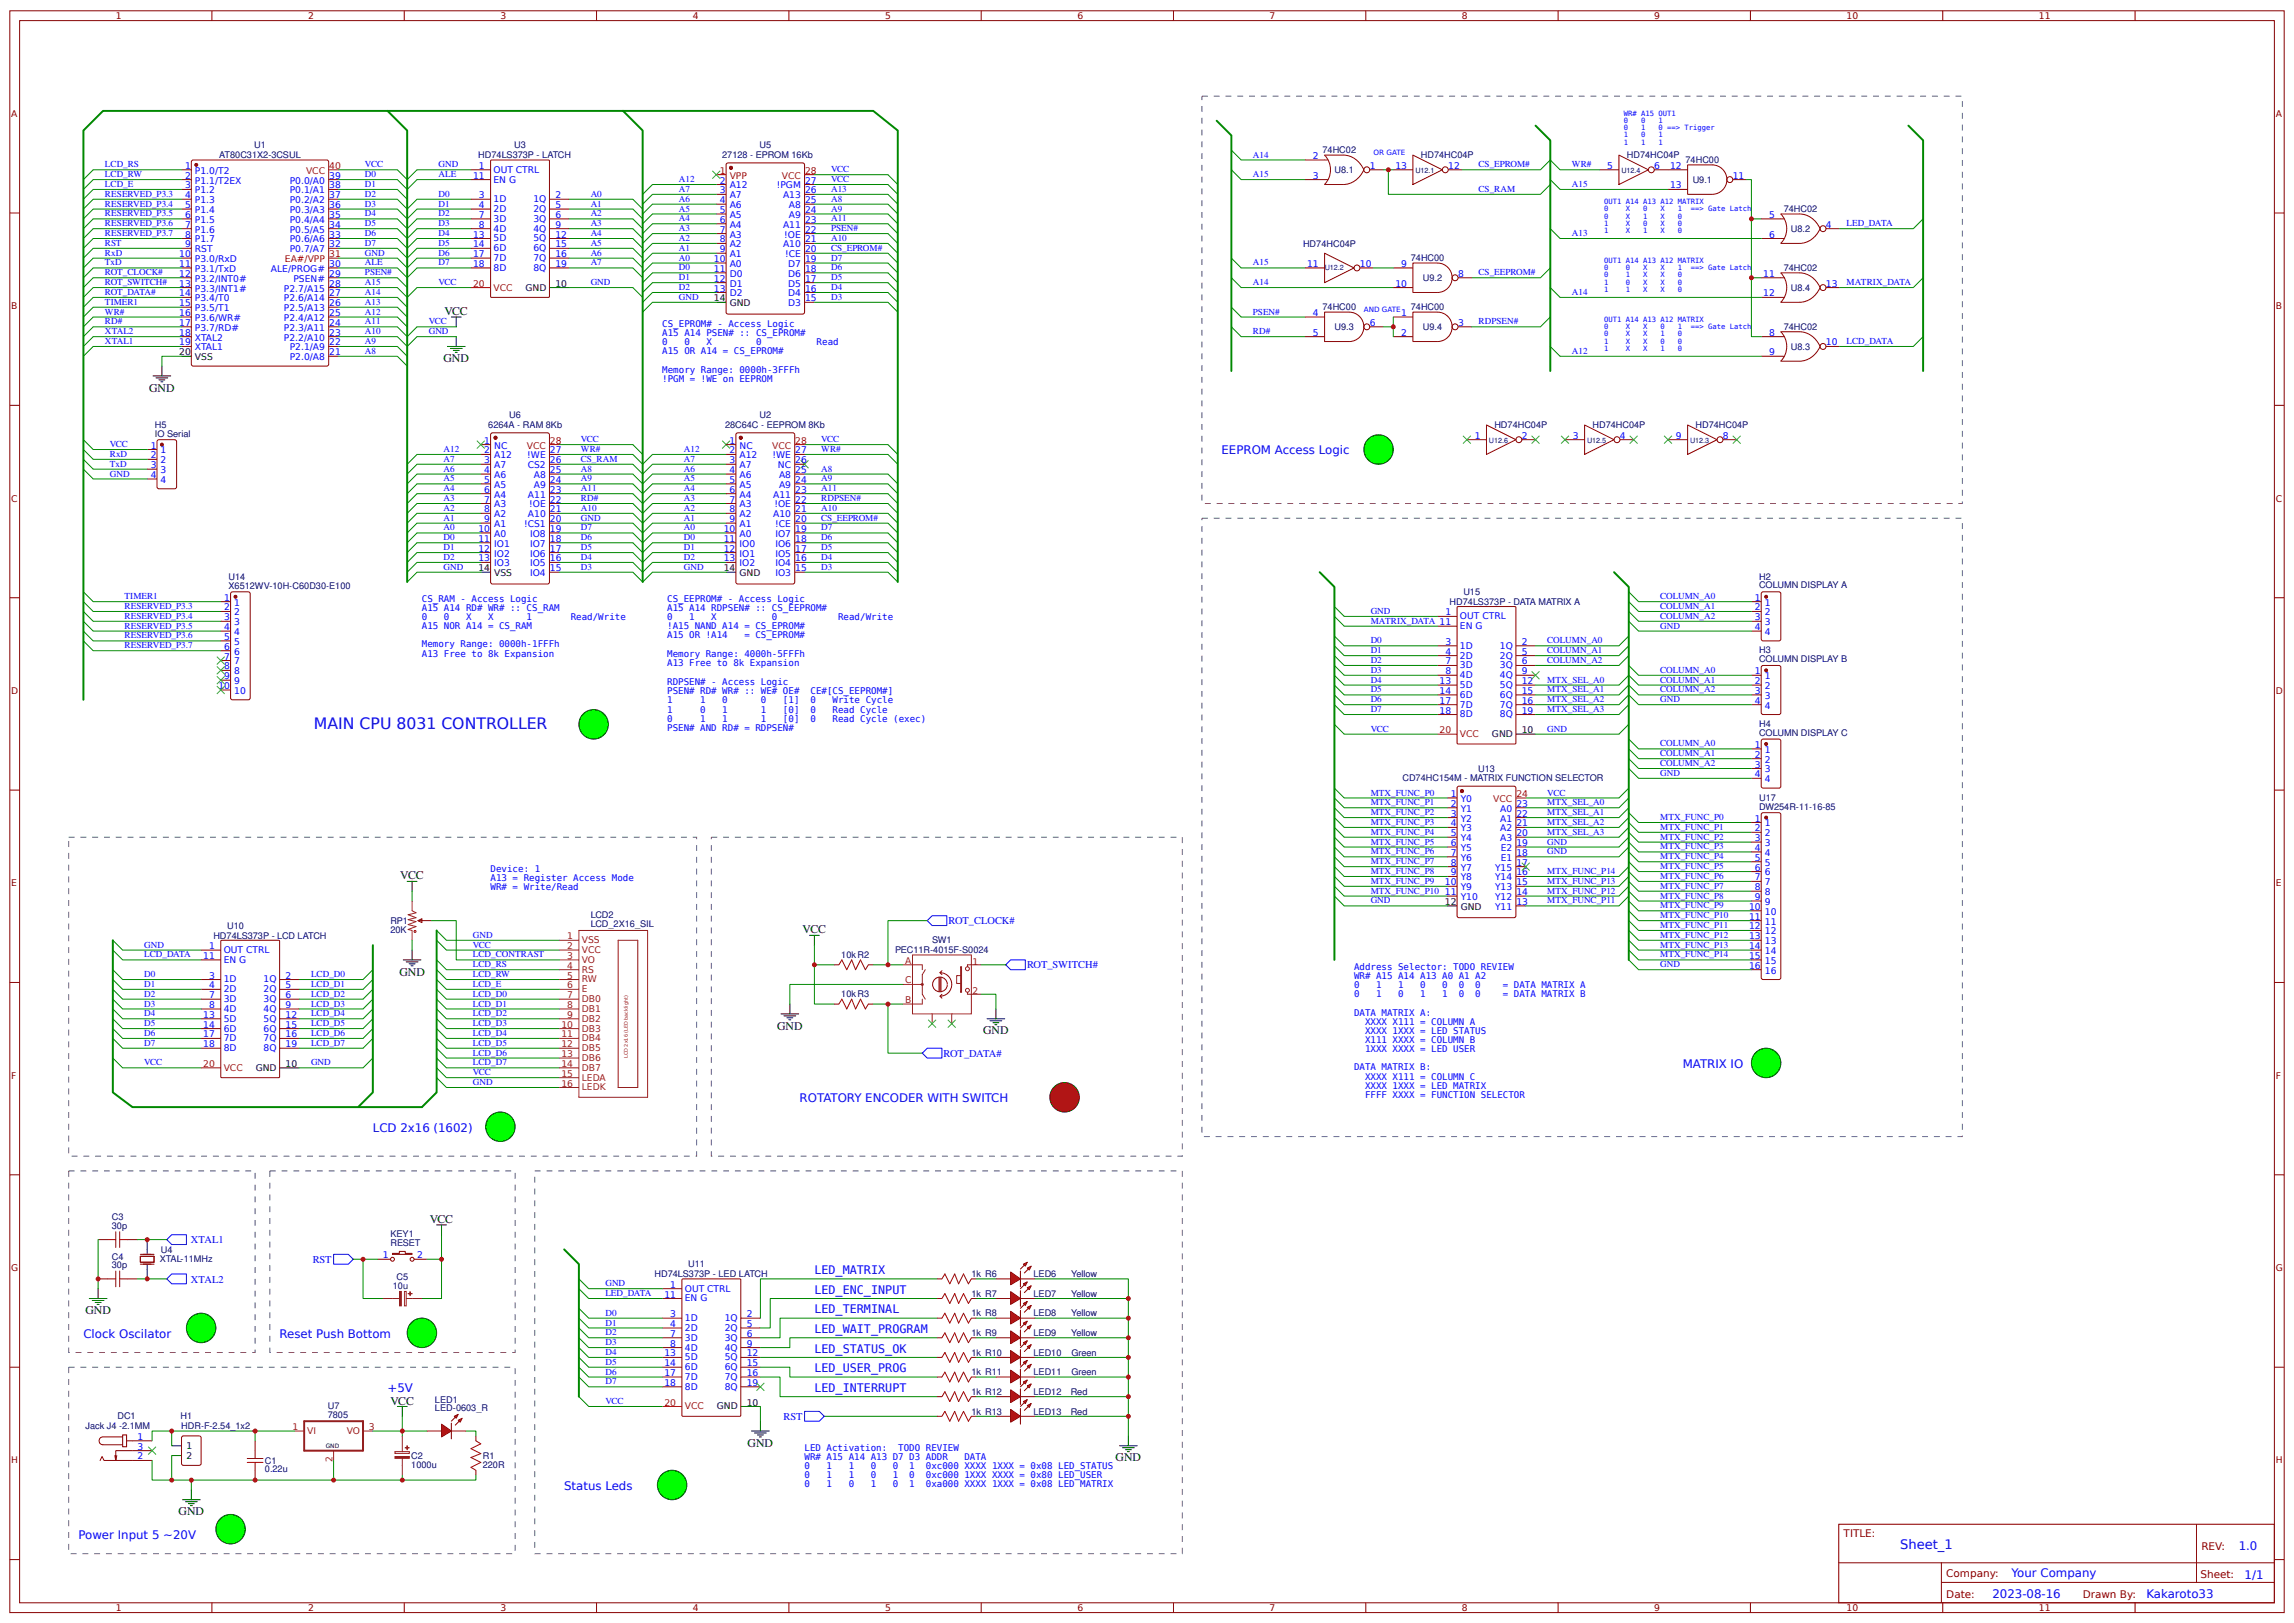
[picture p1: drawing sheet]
<svg xmlns="http://www.w3.org/2000/svg" width="619mm" height="438mm" viewBox="0 0 619 438" stroke-linecap="round" stroke-linejoin="round" font-family="sans-serif">
<defs><g id="words">
<text font-size="4.2" fill="#00f" x="84.7" y="196.6">MAIN CPU 8031 CONTROLLER</text>
<text font-size="3.5" fill="#00f" x="512.4" y="417.7">Sheet_1</text>
<g font-size="3.2">
<text x="119.9" y="84.9">VCC</text>
<text x="119.6" y="97.6">GND</text>
<text x="40.2" y="105.6">GND</text>
<text x="107.9" y="237.1">VCC</text>
<text x="216.4" y="251.6">VCC</text>
<text x="107.7" y="263">GND</text>
<text x="209.5" y="277.5">GND</text>
<text x="265.1" y="278.9">GND</text>
<text x="115.9" y="329.7">VCC</text>
<text x="23" y="354.3">GND</text>
<text x="105.3" y="378.6">VCC</text>
<text x="201.6" y="390">GND</text>
<text x="300.8" y="394">GND</text>
<text x="48.2" y="408.5">GND</text>
</g>
<g font-size="3.2" fill="#00f">
<text x="329.4" y="122.5">EEPROM Access Logic</text>
<text x="453.8" y="287.9">MATRIX IO</text>
<text x="215.6" y="297.1">ROTATORY ENCODER WITH SWITCH</text>
<text x="100.5" y="305.1">LCD 2x16 (1602)</text>
<text x="219.6" y="343.4">LED_MATRIX</text>
<text x="219.6" y="348.7">LED_ENC_INPUT</text>
<text x="219.6" y="359.3">LED_WAIT_PROGRAM</text>
<text x="219.6" y="354">LED_TERMINAL</text>
<text x="22.5" y="360.6">Clock Oscilator</text>
<text x="75.4" y="360.6">Reset Push Bottom</text>
<text x="219.6" y="364.6">LED_STATUS_OK</text>
<text x="219.6" y="369.9">LED_USER_PROG</text>
<text x="104.5" y="375.2">+5V</text>
<text x="219.6" y="375.2">LED_INTERRUPT</text>
<text x="152.1" y="401.6">Status Leds</text>
<text x="21.2" y="414.9">Power Input 5 ~20V</text>
<text x="603.7" y="417.8">1.0</text>
<text x="542.5" y="425">Your Company</text>
<text x="605.3" y="425.6">1/1</text>
<text x="537.3" y="430.9">2023-08-16</text>
<text x="578.8" y="430.8">Kakaroto33</text>
</g>
<g font-size="2.8" fill="#00f">
<text x="255.8" y="249.1">ROT_CLOCK#</text>
<text x="276.9" y="261">ROT_SWITCH#</text>
<text x="254.5" y="284.9">ROT_DATA#</text>
<text x="51.5" y="335.2">XTAL1</text>
<text x="84.3" y="340.4">RST</text>
<text x="51.5" y="345.8">XTAL2</text>
<text x="211.3" y="382.7">RST</text>
</g>
<g font-size="2.8" fill="#800">
<text x="497.2" y="414.3">TITLE:</text>
<text x="593.6" y="417.8">REV:</text>
<text x="524.8" y="425">Company:</text>
<text x="593.4" y="425.4">Sheet:</text>
<text x="524.8" y="430.7">Date:</text>
<text x="561.6" y="430.8">Drawn By:</text>
</g>
<g font-size="2.5" fill="#800">
<text x="31.2" y="5.2">1</text>
<text x="83.1" y="5.2">2</text>
<text x="134.9" y="5.2">3</text>
<text x="186.8" y="5.2">4</text>
<text x="238.7" y="5.2">5</text>
<text x="290.5" y="5.2">6</text>
<text x="342.4" y="5.2">7</text>
<text x="394.2" y="5.2">8</text>
<text x="446.1" y="5.2">9</text>
<text x="497.9" y="5.2">10</text>
<text x="549.8" y="5.2">11</text>
<text x="3" y="31.5">A</text>
<text x="613.7" y="31.5">A</text>
<text x="3" y="83.3">B</text>
<text x="613.7" y="83.3">B</text>
<text x="3" y="135.2">C</text>
<text x="613.7" y="135.2">C</text>
<text x="3" y="187.1">D</text>
<text x="613.7" y="187.1">D</text>
<text x="3" y="238.9">E</text>
<text x="613.7" y="238.9">E</text>
<text x="3" y="290.8">F</text>
<text x="613.7" y="290.8">F</text>
<text x="3" y="342.6">G</text>
<text x="613.7" y="342.6">G</text>
<text x="3" y="394.5">H</text>
<text x="613.7" y="394.5">H</text>
<text x="31.2" y="434.3">1</text>
<text x="83.1" y="434.3">2</text>
<text x="134.9" y="434.3">3</text>
<text x="186.8" y="434.3">4</text>
<text x="238.7" y="434.3">5</text>
<text x="290.5" y="434.3">6</text>
<text x="342.4" y="434.3">7</text>
<text x="394.2" y="434.3">8</text>
<text x="446.1" y="434.3">9</text>
<text x="497.9" y="434.3">10</text>
<text x="549.8" y="434.3">11</text>
</g>
<g font-size="2.5" fill="#000080">
<text x="68.5" y="39.9">U1</text>
<text x="138.6" y="39.9">U3</text>
<text x="204.8" y="40">U5</text>
<text x="356.6" y="41.3">74HC02</text>
<text x="59.1" y="42.7">AT80C31X2-3CSUL</text>
<text x="129" y="42.7">HD74LS373P - LATCH</text>
<text x="194.8" y="42.7">27128 - EPROM 16Kb</text>
<text x="359.9" y="46.6">U8.1</text>
<text x="383.1" y="42.7">HD74HC04P</text>
<text x="438.7" y="42.7">HD74HC04P</text>
<text x="454.5" y="44">74HC00</text>
<text x="456.4" y="49.3">U9.1</text>
<text x="481" y="57.2">74HC02</text>
<text x="482.9" y="62.5">U8.2</text>
<text x="351.4" y="66.5">HD74HC04P</text>
<text x="380.4" y="70.4">74HC00</text>
<text x="383.7" y="75.7">U9.2</text>
<text x="481" y="73.1">74HC02</text>
<text x="356.6" y="83.7">74HC00</text>
<text x="380.4" y="83.7">74HC00</text>
<text x="482.9" y="78.4">U8.4</text>
<text x="359.9" y="89">U9.3</text>
<text x="383.7" y="89">U9.4</text>
<text x="481" y="89">74HC02</text>
<text x="482.9" y="94.3">U8.3</text>
<text x="137.3" y="112.8">U6</text>
<text x="204.8" y="112.8">U2</text>
<text x="41.8" y="117.7">IO Serial</text>
<text x="41.8" y="115.4">H5</text>
<text x="131.7" y="115.4">6264A - RAM 8Kb</text>
<text x="195.5" y="115.4">28C64C - EEPROM 8Kb</text>
<text x="403" y="115.4">HD74HC04P</text>
<text x="429.4" y="115.4">HD74HC04P</text>
<text x="457.2" y="115.4">HD74HC04P</text>
<text x="61.6" y="158.7">X6512WV-10H-C60D30-E100</text>
<text x="61.6" y="156.4">U14</text>
<text x="394.6" y="160.4">U15</text>
<text x="474.4" y="158.6">COLUMN DISPLAY A</text>
<text x="474.4" y="156.3">H2</text>
<text x="390.9" y="163.1">HD74LS373P - DATA MATRIX A</text>
<text x="474.4" y="178.4">COLUMN DISPLAY B</text>
<text x="474.4" y="176.2">H3</text>
<text x="474.4" y="196">H4</text>
<text x="474.4" y="198.3">COLUMN DISPLAY C</text>
<text x="398.6" y="208">U13</text>
<text x="378.2" y="210.7">CD74HC154M - MATRIX FUNCTION SELECTOR</text>
<text x="474.4" y="215.9">U17</text>
<text x="474.4" y="218.3">DW254R-11-16-85</text>
<text x="61.2" y="250.4">U10</text>
<text x="105.3" y="251.4">20K</text>
<text x="105.3" y="249">RP1</text>
<text x="159.3" y="250">LCD_2X16_SIL</text>
<text x="159.3" y="247.6">LCD2</text>
<text x="57.5" y="253">HD74LS373P - LCD LATCH</text>
<text x="241.4" y="257">PEC11R-4015F-S0024</text>
<text x="251.3" y="254.3">SW1</text>
<text x="226.9" y="258.3">10kR2</text>
<text x="226.9" y="268.9">10kR3</text>
<text x="30.2" y="329">C3</text>
<text x="30.2" y="331.3">30p</text>
<text x="105.3" y="335.9">RESET</text>
<text x="105.3" y="333.5">KEY1</text>
<text x="30.2" y="341.8">30p</text>
<text x="30.2" y="339.5">C4</text>
<text x="43.1" y="340.3">XTAL-11MHz</text>
<text x="43.4" y="337.7">U4</text>
<text x="185.6" y="341.6">U11</text>
<text x="105.9" y="347.3">10u</text>
<text x="106.9" y="344.9">C5</text>
<text x="176.5" y="344.3">HD74LS373P - LED LATCH</text>
<text x="261.9" y="344.3">1k R6</text>
<text x="278.7" y="344.3">LED6</text>
<text x="288.8" y="344.3">Yellow</text>
<text x="261.9" y="349.6">1k R7</text>
<text x="278.7" y="349.6">LED7</text>
<text x="288.8" y="349.6">Yellow</text>
<text x="261.9" y="354.9">1k R8</text>
<text x="278.7" y="354.9">LED8</text>
<text x="288.8" y="354.9">Yellow</text>
<text x="261.9" y="360.2">1k R9</text>
<text x="261.9" y="365.5">1k R10</text>
<text x="278.7" y="360.2">LED9</text>
<text x="278.7" y="365.5">LED10</text>
<text x="288.8" y="360.2">Yellow</text>
<text x="288.9" y="365.4">Green</text>
<text x="261.9" y="370.8">1k R11</text>
<text x="278.7" y="370.8">LED11</text>
<text x="288.9" y="370.7">Green</text>
<text x="261.9" y="376">1k R12</text>
<text x="278.7" y="376">LED12</text>
<text x="288.7" y="376">Red</text>
<text x="31.7" y="382.5">DC1</text>
<text x="48.7" y="382.7">H1</text>
<text x="88.4" y="382.3">7805</text>
<text x="88.4" y="379.9">U7</text>
<text x="117.3" y="380.5">LED-0603_R</text>
<text x="117.3" y="378.1">LED1</text>
<text x="261.9" y="381.3">1k R13</text>
<text x="278.7" y="381.3">LED13</text>
<text x="288.7" y="381.3">Red</text>
<text x="23" y="385.3">Jack J4 -2.1MM</text>
<text x="48.9" y="385.3">HDR-F-2.54_1x2</text>
<text x="71.4" y="394.5">C1</text>
<text x="110.9" y="395.6">1000u</text>
<text x="110.9" y="393.2">C2</text>
<text x="130.2" y="395.6">220R</text>
<text x="130.2" y="393.2">R1</text>
<text x="71.4" y="396.9">0.22u</text>
</g>
<g font-size="2.5" fill="#00f">
<text x="28.3" y="45.1">LCD_RS</text>
<text x="28.3" y="47.8">LCD_RW</text>
<text x="49.9" y="45.5">1</text>
<text x="52.6" y="46.8">P1.0/T2</text>
<text x="98.4" y="47.8">D0</text>
<text x="98.4" y="45.1">VCC</text>
<text x="118.3" y="45.1">GND</text>
<text x="118.3" y="47.8">ALE</text>
<text x="129.1" y="45.5">1</text>
<text x="133.1" y="46.6">OUT CTRL</text>
<text x="224.1" y="46.4">VCC</text>
<text x="337.9" y="42.5">A14</text>
<text x="337.9" y="47.8">A15</text>
<text x="354" y="42.9">2</text>
<text x="369.4" y="45.5">1</text>
<text x="376.3" y="45.5">13</text>
<text x="390.5" y="45.5">12</text>
<text x="398.7" y="45.1">CS_EPROM#</text>
<text x="423.9" y="45.1">WR#</text>
<text x="433.4" y="45.5">5</text>
<text x="446.1" y="45.5">6</text>
<text x="450.4" y="45.5">12</text>
<text x="28.3" y="50.4">LCD_E</text>
<text x="28.3" y="53">RESERVED_P3.3</text>
<text x="49.9" y="48.2">2</text>
<text x="49.9" y="50.8">3</text>
<text x="49.9" y="53.4">4</text>
<text x="52.6" y="49.5">P1.1/T2EX</text>
<text x="52.6" y="52.1">P1.2</text>
<text x="78.1" y="52.1">P0.1/A1</text>
<text x="78.1" y="49.5">P0.0/A0</text>
<text x="88.8" y="53.4">37</text>
<text x="88.8" y="50.8">38</text>
<text x="88.8" y="48.2">39</text>
<text x="98.4" y="50.4">D1</text>
<text x="98.4" y="53">D2</text>
<text x="118.3" y="53">D0</text>
<text x="127.6" y="48.2">11</text>
<text x="129.1" y="53.4">3</text>
<text x="133.1" y="49.2">EN G</text>
<text x="149.8" y="53.4">2</text>
<text x="159.3" y="53">A0</text>
<text x="183.1" y="51.7">A7</text>
<text x="183.1" y="49.1">A12</text>
<text x="194.1" y="49.5">2</text>
<text x="194.1" y="52.1">3</text>
<text x="196.8" y="50.8">A12</text>
<text x="196.8" y="53.4">A7</text>
<text x="209.5" y="50.8">!PGM</text>
<text x="211.1" y="53.4">A13</text>
<text x="217.1" y="52.1">26</text>
<text x="217.1" y="49.5">27</text>
<text x="224.1" y="51.7">A13</text>
<text x="224.1" y="49.1">VCC</text>
<text x="354" y="48.2">3</text>
<text x="398.7" y="51.7">CS_RAM</text>
<text x="423.9" y="50.4">A15</text>
<text x="450.4" y="50.8">13</text>
<text x="467.3" y="48.2">11</text>
<text x="28.3" y="55.7">RESERVED_P3.4</text>
<text x="28.3" y="58.3">RESERVED_P3.5</text>
<text x="49.9" y="56.1">5</text>
<text x="49.9" y="58.7">6</text>
<text x="52.6" y="54.8">P1.3</text>
<text x="52.6" y="57.4">P1.4</text>
<text x="78.1" y="57.4">P0.3/A3</text>
<text x="78.1" y="54.8">P0.2/A2</text>
<text x="88.8" y="58.7">35</text>
<text x="88.8" y="56.1">36</text>
<text x="98.4" y="55.7">D3</text>
<text x="98.4" y="58.3">D4</text>
<text x="118.3" y="55.7">D1</text>
<text x="118.3" y="58.3">D2</text>
<text x="129.1" y="56.1">4</text>
<text x="129.1" y="58.7">7</text>
<text x="133.1" y="54.5">1D</text>
<text x="133.1" y="57.1">2D</text>
<text x="133.1" y="59.8">3D</text>
<text x="143.9" y="54.5">1Q</text>
<text x="143.9" y="57.1">2Q</text>
<text x="143.9" y="59.8">3Q</text>
<text x="149.8" y="56.1">5</text>
<text x="149.8" y="58.7">6</text>
<text x="159.3" y="55.7">A1</text>
<text x="159.3" y="58.3">A2</text>
<text x="183.1" y="59.7">A4</text>
<text x="183.1" y="57">A5</text>
<text x="183.1" y="54.4">A6</text>
<text x="194.1" y="54.8">4</text>
<text x="194.1" y="57.4">5</text>
<text x="196.8" y="56.1">A6</text>
<text x="196.8" y="58.7">A5</text>
<text x="212.7" y="58.7">A9</text>
<text x="212.7" y="56.1">A8</text>
<text x="217.1" y="57.4">24</text>
<text x="217.1" y="54.8">25</text>
<text x="224.1" y="54.4">A8</text>
<text x="224.1" y="57">A9</text>
<text x="224.1" y="59.7">A11</text>
<text x="477.1" y="58.7">5</text>
<text x="28.3" y="61">RESERVED_P3.6</text>
<text x="28.3" y="63.6">RESERVED_P3.7</text>
<text x="49.9" y="61.4">7</text>
<text x="49.9" y="64">8</text>
<text x="52.6" y="60.1">P1.5</text>
<text x="52.6" y="62.7">P1.6</text>
<text x="52.6" y="65.4">P1.7</text>
<text x="78.1" y="65.4">P0.6/A6</text>
<text x="78.1" y="62.7">P0.5/A5</text>
<text x="78.1" y="60.1">P0.4/A4</text>
<text x="88.8" y="64">33</text>
<text x="88.8" y="61.4">34</text>
<text x="98.4" y="61">D5</text>
<text x="98.4" y="63.6">D6</text>
<text x="118.3" y="61">D3</text>
<text x="118.3" y="63.6">D4</text>
<text x="127.6" y="64">13</text>
<text x="129.1" y="61.4">8</text>
<text x="133.1" y="62.4">4D</text>
<text x="133.1" y="65.1">5D</text>
<text x="143.9" y="62.4">4Q</text>
<text x="143.9" y="65.1">5Q</text>
<text x="149.8" y="61.4">9</text>
<text x="149.8" y="64">12</text>
<text x="159.3" y="61">A3</text>
<text x="159.3" y="63.6">A4</text>
<text x="183.1" y="65">A2</text>
<text x="183.1" y="62.3">A3</text>
<text x="194.1" y="60.1">6</text>
<text x="194.1" y="62.7">7</text>
<text x="194.1" y="65.4">8</text>
<text x="196.8" y="61.4">A4</text>
<text x="196.8" y="64">A3</text>
<text x="211.1" y="61.4">A11</text>
<text x="211.5" y="64">!OE</text>
<text x="217.1" y="65.4">21</text>
<text x="217.1" y="62.7">22</text>
<text x="217.1" y="60.1">23</text>
<text x="224.1" y="65">A10</text>
<text x="224.1" y="62.3">PSEN#</text>
<text x="423.9" y="63.6">A13</text>
<text x="477.1" y="64">6</text>
<text x="492.4" y="61.4">4</text>
<text x="497.9" y="61">LED_DATA</text>
<text x="28.3" y="71.6">TxD</text>
<text x="28.3" y="68.9">RxD</text>
<text x="28.3" y="66.3">RST</text>
<text x="48.3" y="69.3">10</text>
<text x="48.3" y="72">11</text>
<text x="49.9" y="66.7">9</text>
<text x="52.6" y="68">RST</text>
<text x="52.6" y="70.6">P3.0/RxD</text>
<text x="78.1" y="68">P0.7/A7</text>
<text x="88.8" y="72">30</text>
<text x="88.8" y="66.7">32</text>
<text x="98.4" y="66.3">D7</text>
<text x="98.4" y="71.6">ALE</text>
<text x="98.4" y="68.9">GND</text>
<text x="118.3" y="66.3">D5</text>
<text x="118.3" y="68.9">D6</text>
<text x="118.3" y="71.6">D7</text>
<text x="127.6" y="66.7">14</text>
<text x="127.6" y="69.3">17</text>
<text x="127.6" y="72">18</text>
<text x="133.1" y="67.7">6D</text>
<text x="133.1" y="70.4">7D</text>
<text x="143.9" y="67.7">6Q</text>
<text x="143.9" y="70.4">7Q</text>
<text x="149.8" y="66.7">15</text>
<text x="149.8" y="69.3">16</text>
<text x="149.8" y="72">19</text>
<text x="159.3" y="66.3">A5</text>
<text x="159.3" y="68.9">A6</text>
<text x="159.3" y="71.6">A7</text>
<text x="183.1" y="70.2">A0</text>
<text x="183.1" y="67.6">A1</text>
<text x="192.5" y="70.6">10</text>
<text x="194.1" y="68">9</text>
<text x="196.8" y="66.7">A2</text>
<text x="196.8" y="69.3">A1</text>
<text x="196.8" y="72">A0</text>
<text x="211.1" y="66.7">A10</text>
<text x="211.7" y="69.3">!CE</text>
<text x="212.5" y="72">D7</text>
<text x="217.1" y="70.6">19</text>
<text x="217.1" y="68">20</text>
<text x="224.1" y="70.2">D7</text>
<text x="224.1" y="67.6">CS_EPROM#</text>
<text x="337.9" y="71.6">A15</text>
<text x="352.5" y="72">11</text>
<text x="366.7" y="72">10</text>
<text x="377.8" y="72">9</text>
<text x="28.3" y="74.2">ROT_CLOCK#</text>
<text x="28.3" y="76.9">ROT_SWITCH#</text>
<text x="48.3" y="74.6">12</text>
<text x="48.3" y="77.3">13</text>
<text x="52.6" y="73.3">P3.1/TxD</text>
<text x="52.6" y="75.9">P3.2/INT0#</text>
<text x="73.1" y="73.3">ALE/PROG#</text>
<text x="79.1" y="75.9">PSEN#</text>
<text x="88.8" y="77.3">28</text>
<text x="88.8" y="74.6">29</text>
<text x="98.4" y="76.9">A15</text>
<text x="98.4" y="74.2">PSEN#</text>
<text x="118.3" y="76.9">VCC</text>
<text x="133.1" y="73">8D</text>
<text x="143.9" y="73">8Q</text>
<text x="159.3" y="76.9">GND</text>
<text x="183.1" y="72.9">D0</text>
<text x="183.1" y="75.5">D1</text>
<text x="192.5" y="73.3">11</text>
<text x="192.5" y="75.9">12</text>
<text x="196.8" y="74.6">D0</text>
<text x="196.8" y="77.3">D1</text>
<text x="212.5" y="77.3">D5</text>
<text x="212.5" y="74.6">D6</text>
<text x="217.1" y="75.9">17</text>
<text x="217.1" y="73.3">18</text>
<text x="224.1" y="75.5">D5</text>
<text x="224.1" y="72.9">D6</text>
<text x="337.9" y="76.9">A14</text>
<text x="376.3" y="77.3">10</text>
<text x="393.2" y="74.6">8</text>
<text x="398.7" y="74.2">CS_EEPROM#</text>
<text x="475.5" y="74.6">11</text>
<text x="492.4" y="77.3">13</text>
<text x="497.9" y="76.9">MATRIX_DATA</text>
<text x="28.3" y="82.2">TIMER1</text>
<text x="28.3" y="79.5">ROT_DATA#</text>
<text x="48.3" y="79.9">14</text>
<text x="48.3" y="82.6">15</text>
<text x="52.6" y="78.6">P3.3/INT1#</text>
<text x="52.6" y="81.2">P3.4/T0</text>
<text x="52.6" y="83.9">P3.5/T1</text>
<text x="76.6" y="83.9">P2.5/A13</text>
<text x="76.6" y="81.2">P2.6/A14</text>
<text x="76.6" y="78.6">P2.7/A15</text>
<text x="88.8" y="82.6">26</text>
<text x="88.8" y="79.9">27</text>
<text x="98.4" y="82.2">A13</text>
<text x="98.4" y="79.5">A14</text>
<text x="183.1" y="78.2">D2</text>
<text x="183.1" y="80.8">GND</text>
<text x="192.5" y="78.6">13</text>
<text x="196.8" y="79.9">D2</text>
<text x="212.5" y="82.6">D3</text>
<text x="212.5" y="79.9">D4</text>
<text x="217.1" y="81.2">15</text>
<text x="217.1" y="78.6">16</text>
<text x="224.1" y="80.8">D3</text>
<text x="224.1" y="78.2">D4</text>
<text x="423.9" y="79.5">A14</text>
<text x="475.5" y="79.9">12</text>
<text x="28.3" y="84.8">WR#</text>
<text x="28.3" y="87.4">RD#</text>
<text x="48.3" y="85.2">16</text>
<text x="48.3" y="87.8">17</text>
<text x="52.6" y="86.5">P3.6/WR#</text>
<text x="52.6" y="89.2">P3.7/RD#</text>
<text x="76.6" y="89.2">P2.3/A11</text>
<text x="76.6" y="86.5">P2.4/A12</text>
<text x="88.8" y="87.8">24</text>
<text x="88.8" y="85.2">25</text>
<text x="98.4" y="87.4">A11</text>
<text x="98.4" y="84.8">A12</text>
<text x="115.6" y="87.4">VCC</text>
<text x="178.6" y="88.1">CS_EPROM# - Access Logic</text>
<text x="337.9" y="84.8">PSEN#</text>
<text x="354" y="85.2">4</text>
<text x="369.4" y="87.8">6</text>
<text x="377.8" y="85.2">1</text>
<text x="393.2" y="87.8">3</text>
<text x="398.7" y="87.4">RDPSEN#</text>
<text x="28.3" y="90.1">XTAL2</text>
<text x="28.3" y="92.7">XTAL1</text>
<text x="48.3" y="90.5">18</text>
<text x="48.3" y="93.1">19</text>
<text x="52.6" y="91.8">XTAL2</text>
<text x="52.6" y="94.5">XTAL1</text>
<text x="76.6" y="91.8">P2.2/A10</text>
<text x="78.1" y="94.5">P2.1/A9</text>
<text x="88.8" y="95.8">21</text>
<text x="88.8" y="93.1">22</text>
<text x="88.8" y="90.5">23</text>
<text x="98.4" y="95.4">A8</text>
<text x="98.4" y="92.7">A9</text>
<text x="98.4" y="90.1">A10</text>
<text x="115.6" y="90.1">GND</text>
<text x="178.6" y="90.6">A15 A14 PSEN# :: CS_EPROM#</text>
<text x="178.6" y="93">0</text>
<text x="178.6" y="95.5">A15 OR A14 = CS_EPROM#</text>
<text x="184.5" y="93">0</text>
<text x="190.5" y="93">X</text>
<text x="203.9" y="93">0</text>
<text x="220.2" y="93">Read</text>
<text x="337.9" y="90.1">RD#</text>
<text x="354" y="90.5">5</text>
<text x="377.8" y="90.5">2</text>
<text x="423.9" y="95.4">A12</text>
<text x="477.1" y="90.5">8</text>
<text x="477.1" y="95.8">9</text>
<text x="492.4" y="93.1">10</text>
<text x="497.9" y="92.7">LCD_DATA</text>
<text x="78.1" y="97.1">P2.0/A8</text>
<text x="178.6" y="100.5">Memory Range: 0000h-3FFFh</text>
<text x="178.6" y="102.9">!PGM = !WE on EEPROM</text>
<text x="130.6" y="119.6">1</text>
<text x="156.6" y="119.2">VCC</text>
<text x="196.7" y="119.6">1</text>
<text x="221.5" y="119.2">VCC</text>
<text x="397.7" y="118.3">1</text>
<text x="410.4" y="118.3">2</text>
<text x="424.1" y="118.3">3</text>
<text x="436.8" y="118.3">4</text>
<text x="451.9" y="118.3">9</text>
<text x="464.6" y="118.3">8</text>
<text x="29.6" y="120.5">VCC</text>
<text x="29.6" y="125.8">TxD</text>
<text x="29.6" y="123.2">RxD</text>
<text x="40.6" y="120.9">1</text>
<text x="40.6" y="123.6">2</text>
<text x="43.3" y="122.2">1</text>
<text x="43.3" y="124.9">2</text>
<text x="119.6" y="124.5">A7</text>
<text x="119.6" y="121.8">A12</text>
<text x="130.6" y="122.2">2</text>
<text x="130.6" y="124.9">3</text>
<text x="133.3" y="120.9">NC</text>
<text x="133.3" y="123.6">A12</text>
<text x="142.2" y="123.6">!WE</text>
<text x="148.3" y="124.9">26</text>
<text x="148.3" y="122.2">27</text>
<text x="156.6" y="124.5">CS_RAM</text>
<text x="156.6" y="121.8">WR#</text>
<text x="184.4" y="124.5">A7</text>
<text x="184.4" y="121.8">A12</text>
<text x="196.7" y="122.2">2</text>
<text x="196.7" y="124.9">3</text>
<text x="199.4" y="120.9">NC</text>
<text x="199.4" y="123.6">A12</text>
<text x="208.3" y="123.6">!WE</text>
<text x="214.4" y="124.9">26</text>
<text x="214.4" y="122.2">27</text>
<text x="221.5" y="121.8">WR#</text>
<text x="29.6" y="128.5">GND</text>
<text x="40.6" y="126.2">3</text>
<text x="40.6" y="128.9">4</text>
<text x="43.3" y="127.5">3</text>
<text x="43.3" y="130.2">4</text>
<text x="119.6" y="129.8">A5</text>
<text x="119.6" y="127.1">A6</text>
<text x="130.6" y="127.5">4</text>
<text x="130.6" y="130.2">5</text>
<text x="133.3" y="126.2">A7</text>
<text x="133.3" y="128.9">A6</text>
<text x="133.3" y="131.5">A5</text>
<text x="142.3" y="126.2">CS2</text>
<text x="143.9" y="131.5">A9</text>
<text x="143.9" y="128.9">A8</text>
<text x="148.3" y="130.2">24</text>
<text x="148.3" y="127.5">25</text>
<text x="156.6" y="127.1">A8</text>
<text x="156.6" y="129.8">A9</text>
<text x="184.4" y="129.8">A5</text>
<text x="184.4" y="127.1">A6</text>
<text x="196.7" y="127.5">4</text>
<text x="196.7" y="130.2">5</text>
<text x="199.4" y="126.2">A7</text>
<text x="199.4" y="128.9">A6</text>
<text x="199.4" y="131.5">A5</text>
<text x="209.8" y="126.2">NC</text>
<text x="210.1" y="131.5">A9</text>
<text x="210.1" y="128.9">A8</text>
<text x="214.4" y="130.2">24</text>
<text x="214.4" y="127.5">25</text>
<text x="221.5" y="127.1">A8</text>
<text x="221.5" y="129.8">A9</text>
<text x="119.6" y="137.7">A2</text>
<text x="119.6" y="135.1">A3</text>
<text x="119.6" y="132.4">A4</text>
<text x="130.6" y="132.8">6</text>
<text x="130.6" y="135.5">7</text>
<text x="133.3" y="134.1">A4</text>
<text x="133.3" y="136.8">A3</text>
<text x="142.4" y="134.1">A11</text>
<text x="142.7" y="136.8">!OE</text>
<text x="148.3" y="132.8">23</text>
<text x="148.3" y="135.5">22</text>
<text x="156.6" y="137.7">A10</text>
<text x="156.6" y="132.4">A11</text>
<text x="156.6" y="135.1">RD#</text>
<text x="184.4" y="137.7">A2</text>
<text x="184.4" y="135.1">A3</text>
<text x="184.4" y="132.4">A4</text>
<text x="196.7" y="132.8">6</text>
<text x="196.7" y="135.5">7</text>
<text x="199.4" y="134.1">A4</text>
<text x="199.4" y="136.8">A3</text>
<text x="208.5" y="134.1">A11</text>
<text x="208.8" y="136.8">!OE</text>
<text x="214.4" y="135.5">22</text>
<text x="214.4" y="132.8">23</text>
<text x="221.5" y="137.7">A10</text>
<text x="221.5" y="132.4">A11</text>
<text x="221.5" y="135.1">RDPSEN#</text>
<text x="119.6" y="143">A0</text>
<text x="119.6" y="140.4">A1</text>
<text x="129" y="143.4">10</text>
<text x="130.6" y="138.1">8</text>
<text x="130.6" y="140.8">9</text>
<text x="133.3" y="139.4">A2</text>
<text x="133.3" y="142.1">A1</text>
<text x="141.3" y="142.1">!CS1</text>
<text x="142.4" y="139.4">A10</text>
<text x="148.3" y="143.4">19</text>
<text x="148.3" y="138.1">21</text>
<text x="148.3" y="140.8">20</text>
<text x="156.6" y="143">D7</text>
<text x="156.6" y="140.4">GND</text>
<text x="184.4" y="143">A0</text>
<text x="184.4" y="140.4">A1</text>
<text x="195.2" y="143.4">10</text>
<text x="196.7" y="138.1">8</text>
<text x="196.7" y="140.8">9</text>
<text x="199.4" y="139.4">A2</text>
<text x="199.4" y="142.1">A1</text>
<text x="208.5" y="139.4">A10</text>
<text x="209.1" y="142.1">!CE</text>
<text x="214.4" y="143.4">19</text>
<text x="214.4" y="140.8">20</text>
<text x="214.4" y="138.1">21</text>
<text x="221.5" y="143">D7</text>
<text x="221.5" y="140.4">CS_EEPROM#</text>
<text x="119.6" y="145.7">D0</text>
<text x="119.6" y="148.3">D1</text>
<text x="129" y="146.1">11</text>
<text x="129" y="148.7">12</text>
<text x="133.3" y="144.7">A0</text>
<text x="133.3" y="147.4">IO1</text>
<text x="142.9" y="147.4">IO7</text>
<text x="142.9" y="144.7">IO8</text>
<text x="148.3" y="148.7">17</text>
<text x="148.3" y="146.1">18</text>
<text x="156.6" y="148.3">D5</text>
<text x="156.6" y="145.7">D6</text>
<text x="184.4" y="145.7">D0</text>
<text x="184.4" y="148.3">D1</text>
<text x="195.2" y="146.1">11</text>
<text x="195.2" y="148.7">12</text>
<text x="199.4" y="144.7">A0</text>
<text x="199.4" y="147.4">IO0</text>
<text x="209.1" y="147.4">IO6</text>
<text x="209.1" y="144.7">IO7</text>
<text x="214.4" y="148.7">17</text>
<text x="214.4" y="146.1">18</text>
<text x="221.5" y="148.3">D5</text>
<text x="221.5" y="145.7">D6</text>
<text x="119.6" y="150.9">D2</text>
<text x="119.6" y="153.6">GND</text>
<text x="129" y="151.3">13</text>
<text x="133.3" y="150">IO2</text>
<text x="133.3" y="152.7">IO3</text>
<text x="142.9" y="155.3">IO4</text>
<text x="142.9" y="152.7">IO5</text>
<text x="142.9" y="150">IO6</text>
<text x="148.3" y="154">15</text>
<text x="148.3" y="151.3">16</text>
<text x="156.6" y="153.6">D3</text>
<text x="156.6" y="150.9">D4</text>
<text x="184.4" y="150.9">D2</text>
<text x="184.4" y="153.6">GND</text>
<text x="195.2" y="151.3">13</text>
<text x="199.4" y="150">IO1</text>
<text x="199.4" y="152.7">IO2</text>
<text x="209.1" y="155.3">IO3</text>
<text x="209.1" y="152.7">IO4</text>
<text x="209.1" y="150">IO5</text>
<text x="214.4" y="154">15</text>
<text x="214.4" y="151.3">16</text>
<text x="221.5" y="153.6">D3</text>
<text x="221.5" y="150.9">D4</text>
<text x="33.6" y="161.5">TIMER1</text>
<text x="60.5" y="161.9">1</text>
<text x="447.7" y="161.5">COLUMN_A0</text>
<text x="473.2" y="161.9">1</text>
<text x="33.6" y="166.8">RESERVED_P3.4</text>
<text x="33.6" y="164.2">RESERVED_P3.3</text>
<text x="60.5" y="164.6">2</text>
<text x="60.5" y="167.2">3</text>
<text x="63.2" y="163.2">1</text>
<text x="63.2" y="165.9">2</text>
<text x="113.8" y="162.2">CS_RAM - Access Logic</text>
<text x="113.8" y="164.7">A15 A14 RD# WR# :: CS_RAM</text>
<text x="113.8" y="167.1">0</text>
<text x="119.7" y="167.1">0</text>
<text x="125.7" y="167.1">X</text>
<text x="131.6" y="167.1">X</text>
<text x="142" y="167.1">1</text>
<text x="153.9" y="167.1">Read/Write</text>
<text x="179.9" y="162.2">CS_EEPROM# - Access Logic</text>
<text x="179.9" y="164.7">A15 A14 RDPSEN# :: CS_EEPROM#</text>
<text x="179.9" y="167.1">0</text>
<text x="185.9" y="167.1">1</text>
<text x="191.8" y="167.1">X</text>
<text x="208.2" y="167.1">0</text>
<text x="226" y="167.1">Read/Write</text>
<text x="369.6" y="165.5">GND</text>
<text x="389.7" y="165.9">1</text>
<text x="393.7" y="167">OUT CTRL</text>
<text x="447.7" y="164.2">COLUMN_A1</text>
<text x="447.7" y="166.8">COLUMN_A2</text>
<text x="473.2" y="164.6">2</text>
<text x="473.2" y="167.2">3</text>
<text x="475.9" y="163.2">1</text>
<text x="475.9" y="165.9">2</text>
<text x="33.6" y="172.1">RESERVED_P3.6</text>
<text x="33.6" y="169.5">RESERVED_P3.5</text>
<text x="60.5" y="169.9">4</text>
<text x="60.5" y="172.5">5</text>
<text x="63.2" y="168.5">3</text>
<text x="63.2" y="171.2">4</text>
<text x="63.2" y="173.8">5</text>
<text x="113.8" y="169.6">A15 NOR A14 = CS_RAM</text>
<text x="179.9" y="169.6">!A15 NAND A14 = CS_EPROM#</text>
<text x="179.9" y="172.1">A15 OR !A14</text>
<text x="200.7" y="172.1">= CS_EPROM#</text>
<text x="369.6" y="173.4">D0</text>
<text x="369.6" y="168.1">MATRIX_DATA 11</text>
<text x="389.7" y="173.8">3</text>
<text x="393.7" y="169.6">EN G</text>
<text x="410.4" y="173.8">2</text>
<text x="417.2" y="173.4">COLUMN_A0</text>
<text x="447.7" y="169.5">GND</text>
<text x="473.2" y="169.9">4</text>
<text x="475.9" y="168.5">3</text>
<text x="475.9" y="171.2">4</text>
<text x="33.6" y="174.8">RESERVED_P3.7</text>
<text x="60.5" y="175.2">6</text>
<text x="60.5" y="177.8">7</text>
<text x="63.2" y="176.5">6</text>
<text x="63.2" y="179.1">7</text>
<text x="113.8" y="174.5">Memory Range: 0000h-1FFFh</text>
<text x="113.8" y="177">A13 Free to 8k Expansion</text>
<text x="179.9" y="177">Memory Range: 4000h-5FFFh</text>
<text x="179.9" y="179.5">A13 Free to 8k Expansion</text>
<text x="369.6" y="176.1">D1</text>
<text x="369.6" y="178.7">D2</text>
<text x="389.7" y="176.5">4</text>
<text x="389.7" y="179.1">7</text>
<text x="393.7" y="174.9">1D</text>
<text x="393.7" y="177.5">2D</text>
<text x="404.5" y="174.9">1Q</text>
<text x="404.5" y="177.5">2Q</text>
<text x="410.4" y="176.5">5</text>
<text x="410.4" y="179.1">6</text>
<text x="417.2" y="176.1">COLUMN_A1</text>
<text x="417.2" y="178.7">COLUMN_A2</text>
<text x="58.9" y="185.7">10</text>
<text x="60.5" y="180.4">8</text>
<text x="60.5" y="183.1">9</text>
<text x="63.2" y="181.8">8</text>
<text x="63.2" y="184.4">9</text>
<text x="179.9" y="184.7">RDPSEN# - Access Logic</text>
<text x="369.6" y="181.4">D3</text>
<text x="369.6" y="184">D4</text>
<text x="388.2" y="184.4">13</text>
<text x="389.7" y="181.8">8</text>
<text x="393.7" y="180.2">3D</text>
<text x="393.7" y="182.8">4D</text>
<text x="393.7" y="185.5">5D</text>
<text x="404.5" y="180.2">3Q</text>
<text x="404.5" y="182.8">4Q</text>
<text x="404.5" y="185.5">5Q</text>
<text x="410.4" y="181.8">9</text>
<text x="410.4" y="184.4">12</text>
<text x="417.2" y="184">MTX_SEL_A0</text>
<text x="447.7" y="181.4">COLUMN_A0</text>
<text x="447.7" y="184">COLUMN_A1</text>
<text x="473.2" y="181.8">1</text>
<text x="473.2" y="184.4">2</text>
<text x="475.9" y="183.1">1</text>
<text x="475.9" y="185.7">2</text>
<text x="63.2" y="187.1">10</text>
<text x="179.9" y="187.1">PSEN# RD# WR# :: WE# OE#</text>
<text x="179.9" y="189.6">1</text>
<text x="188.8" y="189.6">1</text>
<text x="194.8" y="189.6">0</text>
<text x="205.2" y="189.6">0</text>
<text x="211.1" y="189.6">[1]</text>
<text x="218.6" y="187.1">CE#[CS_EEPROM#]</text>
<text x="218.6" y="189.6">0</text>
<text x="224.5" y="189.6">Write Cycle</text>
<text x="369.6" y="186.7">D5</text>
<text x="369.6" y="189.3">D6</text>
<text x="369.6" y="192">D7</text>
<text x="388.2" y="187.1">14</text>
<text x="388.2" y="189.7">17</text>
<text x="393.7" y="188.1">6D</text>
<text x="393.7" y="190.8">7D</text>
<text x="404.5" y="188.1">6Q</text>
<text x="404.5" y="190.8">7Q</text>
<text x="410.4" y="187.1">15</text>
<text x="410.4" y="189.7">16</text>
<text x="417.2" y="186.7">MTX_SEL_A1</text>
<text x="417.2" y="189.3">MTX_SEL_A2</text>
<text x="417.2" y="192">MTX_SEL_A3</text>
<text x="447.7" y="189.3">GND</text>
<text x="447.7" y="186.7">COLUMN_A2</text>
<text x="473.2" y="187.1">3</text>
<text x="473.2" y="189.7">4</text>
<text x="475.9" y="188.4">3</text>
<text x="475.9" y="191">4</text>
<text x="179.9" y="192.1">1</text>
<text x="179.9" y="194.6">0</text>
<text x="179.9" y="197">PSEN# AND RD# = RDPSEN#</text>
<text x="188.8" y="192.1">0</text>
<text x="188.8" y="194.6">1</text>
<text x="194.8" y="192.1">1</text>
<text x="194.8" y="194.6">1</text>
<text x="205.2" y="192.1">1</text>
<text x="205.2" y="194.6">1</text>
<text x="211.1" y="192.1">[0]</text>
<text x="211.1" y="194.6">[0]</text>
<text x="218.6" y="192.1">0</text>
<text x="218.6" y="194.6">0</text>
<text x="224.5" y="192.1">Read Cycle</text>
<text x="224.5" y="194.6">Read Cycle (exec)</text>
<text x="369.6" y="197.2">VCC</text>
<text x="388.2" y="192.4">18</text>
<text x="393.7" y="193.4">8D</text>
<text x="404.5" y="193.4">8Q</text>
<text x="410.4" y="192.4">19</text>
<text x="417.2" y="197.2">GND</text>
<text x="447.7" y="201.2">COLUMN_A0</text>
<text x="447.7" y="203.9">COLUMN_A1</text>
<text x="473.2" y="201.6">1</text>
<text x="475.9" y="202.9">1</text>
<text x="447.7" y="209.2">GND</text>
<text x="447.7" y="206.5">COLUMN_A2</text>
<text x="473.2" y="204.3">2</text>
<text x="473.2" y="206.9">3</text>
<text x="473.2" y="209.5">4</text>
<text x="475.9" y="205.6">2</text>
<text x="475.9" y="208.2">3</text>
<text x="369.6" y="214.4">MTX_FUNC_P0</text>
<text x="391.2" y="214.8">1</text>
<text x="417.2" y="214.4">VCC</text>
<text x="475.9" y="210.9">4</text>
<text x="369.6" y="217.1">MTX_FUNC_P1</text>
<text x="369.6" y="219.7">MTX_FUNC_P2</text>
<text x="391.2" y="217.5">2</text>
<text x="391.2" y="220.1">3</text>
<text x="393.9" y="216.2">Y0</text>
<text x="393.9" y="218.8">Y1</text>
<text x="393.9" y="221.5">Y2</text>
<text x="404.5" y="221.5">A1</text>
<text x="404.5" y="218.8">A0</text>
<text x="408.9" y="220.1">22</text>
<text x="408.9" y="217.5">23</text>
<text x="417.2" y="217.1">MTX_SEL_A0</text>
<text x="417.2" y="219.7">MTX_SEL_A1</text>
<text x="447.7" y="221.1">MTX_FUNC_P0</text>
<text x="473.2" y="221.5">1</text>
<text x="369.6" y="222.4">MTX_FUNC_P3</text>
<text x="369.6" y="225">MTX_FUNC_P4</text>
<text x="369.6" y="227.7">MTX_FUNC_P5</text>
<text x="391.2" y="222.8">4</text>
<text x="391.2" y="225.4">5</text>
<text x="393.9" y="224.1">Y3</text>
<text x="393.9" y="226.7">Y4</text>
<text x="404.5" y="226.7">A3</text>
<text x="404.5" y="224.1">A2</text>
<text x="408.9" y="225.4">20</text>
<text x="408.9" y="222.8">21</text>
<text x="417.2" y="227.7">GND</text>
<text x="417.2" y="222.4">MTX_SEL_A2</text>
<text x="417.2" y="225">MTX_SEL_A3</text>
<text x="447.7" y="223.7">MTX_FUNC_P1</text>
<text x="447.7" y="226.4">MTX_FUNC_P2</text>
<text x="473.2" y="224.1">2</text>
<text x="473.2" y="226.7">3</text>
<text x="475.9" y="222.8">1</text>
<text x="475.9" y="225.4">2</text>
<text x="369.6" y="230.3">MTX_FUNC_P6</text>
<text x="369.6" y="233">MTX_FUNC_P7</text>
<text x="391.2" y="228.1">6</text>
<text x="391.2" y="230.7">7</text>
<text x="391.2" y="233.4">8</text>
<text x="393.9" y="229.4">Y5</text>
<text x="393.9" y="232">Y6</text>
<text x="404.7" y="232">E1</text>
<text x="404.7" y="229.4">E2</text>
<text x="408.9" y="230.7">18</text>
<text x="408.9" y="228.1">19</text>
<text x="408.9" y="233.4">17</text>
<text x="417.2" y="230.3">GND</text>
<text x="447.7" y="229">MTX_FUNC_P3</text>
<text x="447.7" y="231.6">MTX_FUNC_P4</text>
<text x="473.2" y="229.4">4</text>
<text x="473.2" y="232">5</text>
<text x="475.9" y="228.1">3</text>
<text x="475.9" y="230.7">4</text>
<text x="475.9" y="233.4">5</text>
<text x="132.3" y="234.9">Device: 1</text>
<text x="132.3" y="237.4">A13 = Register Access Mode</text>
<text x="132.3" y="239.9">WR# = Write/Read</text>
<text x="369.6" y="235.6">MTX_FUNC_P8</text>
<text x="369.6" y="238.3">MTX_FUNC_P9</text>
<text x="389.6" y="238.7">10</text>
<text x="391.2" y="236">9</text>
<text x="393.9" y="234.7">Y7</text>
<text x="393.9" y="237.3">Y8</text>
<text x="393.9" y="240">Y9</text>
<text x="403.2" y="240">Y13</text>
<text x="403.2" y="237.3">Y14</text>
<text x="403.2" y="234.7">Y15</text>
<text x="408.9" y="238.7">15</text>
<text x="408.9" y="236">16</text>
<text x="417.2" y="238.3">MTX_FUNC_P13</text>
<text x="417.2" y="235.6">MTX_FUNC_P14</text>
<text x="447.7" y="234.3">MTX_FUNC_P5</text>
<text x="447.7" y="236.9">MTX_FUNC_P6</text>
<text x="447.7" y="239.6">MTX_FUNC_P7</text>
<text x="473.2" y="234.7">6</text>
<text x="473.2" y="237.3">7</text>
<text x="473.2" y="240">8</text>
<text x="475.9" y="236">6</text>
<text x="475.9" y="238.7">7</text>
<text x="369.6" y="243.5">GND</text>
<text x="369.6" y="240.9">MTX_FUNC_P10</text>
<text x="389.6" y="241.3">11</text>
<text x="393.9" y="242.6">Y10</text>
<text x="403.2" y="245.3">Y11</text>
<text x="403.2" y="242.6">Y12</text>
<text x="408.9" y="243.9">13</text>
<text x="408.9" y="241.3">14</text>
<text x="417.2" y="243.5">MTX_FUNC_P11</text>
<text x="417.2" y="240.9">MTX_FUNC_P12</text>
<text x="447.7" y="242.2">MTX_FUNC_P8</text>
<text x="447.7" y="244.9">MTX_FUNC_P9</text>
<text x="471.7" y="245.3">10</text>
<text x="473.2" y="242.6">9</text>
<text x="475.9" y="241.3">8</text>
<text x="475.9" y="243.9">9</text>
<text x="447.7" y="247.5">MTX_FUNC_P10</text>
<text x="447.7" y="250.2">MTX_FUNC_P11</text>
<text x="471.7" y="247.9">11</text>
<text x="471.7" y="250.6">12</text>
<text x="475.9" y="246.6">10</text>
<text x="475.9" y="249.2">11</text>
<text x="475.9" y="251.9">12</text>
<text x="38.9" y="255.5">GND</text>
<text x="56.4" y="255.9">1</text>
<text x="60.3" y="256.9">OUT CTRL</text>
<text x="127.5" y="252.8">GND</text>
<text x="127.5" y="255.5">VCC</text>
<text x="447.7" y="252.8">MTX_FUNC_P12</text>
<text x="447.7" y="255.5">MTX_FUNC_P13</text>
<text x="471.7" y="253.2">13</text>
<text x="471.7" y="255.9">14</text>
<text x="475.9" y="254.5">13</text>
<text x="475.9" y="257.2">14</text>
<text x="38.9" y="258.1">LCD_DATA</text>
<text x="38.9" y="263.4">D0</text>
<text x="54.8" y="258.5">11</text>
<text x="56.4" y="263.8">3</text>
<text x="60.3" y="259.6">EN G</text>
<text x="77" y="263.8">2</text>
<text x="83.9" y="263.4">LCD_D0</text>
<text x="127.5" y="258.1">LCD_CONTRAST</text>
<text x="127.5" y="260.7">LCD_RS</text>
<text x="127.5" y="263.4">LCD_RW</text>
<text x="365.1" y="261.4">Address Selector: TODO REVIEW</text>
<text x="365.1" y="263.9">WR# A15 A14 A13 A0 A1 A2</text>
<text x="447.7" y="260.7">GND</text>
<text x="447.7" y="258.1">MTX_FUNC_P14</text>
<text x="471.7" y="258.5">15</text>
<text x="471.7" y="261.1">16</text>
<text x="475.9" y="259.8">15</text>
<text x="475.9" y="262.5">16</text>
<text x="38.9" y="268.7">D2</text>
<text x="38.9" y="266">D1</text>
<text x="56.4" y="266.4">4</text>
<text x="56.4" y="269.1">7</text>
<text x="60.3" y="264.8">1D</text>
<text x="60.3" y="267.5">2D</text>
<text x="71.1" y="264.8">1Q</text>
<text x="71.1" y="267.5">2Q</text>
<text x="77" y="266.4">5</text>
<text x="77" y="269.1">6</text>
<text x="83.9" y="266">LCD_D1</text>
<text x="83.9" y="268.7">LCD_D2</text>
<text x="127.5" y="266">LCD_E</text>
<text x="127.5" y="268.7">LCD_D0</text>
<text x="365.1" y="266.3">0</text>
<text x="365.1" y="268.8">0</text>
<text x="371.1" y="266.3">1</text>
<text x="371.1" y="268.8">1</text>
<text x="377" y="266.3">1</text>
<text x="377" y="268.8">0</text>
<text x="383" y="266.3">0</text>
<text x="383" y="268.8">1</text>
<text x="388.9" y="266.3">0</text>
<text x="388.9" y="268.8">1</text>
<text x="393.4" y="266.3">0</text>
<text x="393.4" y="268.8">0</text>
<text x="397.8" y="266.3">0</text>
<text x="397.8" y="268.8">0</text>
<text x="405.3" y="266.3">= DATA MATRIX A</text>
<text x="405.3" y="268.8">= DATA MATRIX B</text>
<text x="38.9" y="274">D4</text>
<text x="38.9" y="271.3">D3</text>
<text x="54.8" y="274.4">13</text>
<text x="56.4" y="271.7">8</text>
<text x="60.3" y="270.1">3D</text>
<text x="60.3" y="272.8">4D</text>
<text x="60.3" y="275.4">5D</text>
<text x="71.1" y="270.1">3Q</text>
<text x="71.1" y="272.8">4Q</text>
<text x="71.1" y="275.4">5Q</text>
<text x="77" y="271.7">9</text>
<text x="77" y="274.4">12</text>
<text x="83.9" y="271.3">LCD_D3</text>
<text x="83.9" y="274">LCD_D4</text>
<text x="127.5" y="271.3">LCD_D1</text>
<text x="127.5" y="274">LCD_D2</text>
<text x="365.1" y="273.8">DATA MATRIX A:</text>
<text x="38.9" y="281.9">D7</text>
<text x="38.9" y="279.3">D6</text>
<text x="38.9" y="276.6">D5</text>
<text x="54.8" y="277">14</text>
<text x="54.8" y="279.7">17</text>
<text x="60.3" y="278.1">6D</text>
<text x="60.3" y="280.7">7D</text>
<text x="71.1" y="278.1">6Q</text>
<text x="71.1" y="280.7">7Q</text>
<text x="77" y="277">15</text>
<text x="77" y="279.7">16</text>
<text x="83.9" y="276.6">LCD_D5</text>
<text x="83.9" y="279.3">LCD_D6</text>
<text x="83.9" y="281.9">LCD_D7</text>
<text x="127.5" y="276.6">LCD_D3</text>
<text x="127.5" y="279.3">LCD_D4</text>
<text x="127.5" y="281.9">LCD_D5</text>
<text x="368.1" y="276.2">XXXX X111 = COLUMN A</text>
<text x="368.1" y="278.7">XXXX 1XXX = LED STATUS</text>
<text x="368.1" y="281.2">X111 XXXX = COLUMN B</text>
<text x="38.9" y="287.2">VCC</text>
<text x="54.8" y="282.3">18</text>
<text x="60.3" y="283.4">8D</text>
<text x="71.1" y="283.4">8Q</text>
<text x="77" y="282.3">19</text>
<text x="83.9" y="287.2">GND</text>
<text x="127.5" y="284.6">LCD_D6</text>
<text x="127.5" y="287.2">LCD_D7</text>
<text x="368.1" y="283.6">1XXX XXXX = LED USER</text>
<text x="127.5" y="289.9">VCC</text>
<text x="127.5" y="292.5">GND</text>
<text x="365.1" y="288.6">DATA MATRIX B:</text>
<text x="368.1" y="291">XXXX X111 = COLUMN C</text>
<text x="368.1" y="293.5">XXXX 1XXX = LED MATRIX</text>
<text x="368.1" y="296">FFFF XXXX = FUNCTION SELECTOR</text>
<text x="103.2" y="339.2">1</text>
<text x="112.4" y="339.2">2</text>
<text x="163.2" y="346.7">GND</text>
<text x="180.7" y="347.1">1</text>
<text x="163.2" y="349.4">LED_DATA</text>
<text x="179.2" y="349.8">11</text>
<text x="184.7" y="348.2">OUT CTRL</text>
<text x="184.7" y="350.8">EN G</text>
<text x="163.2" y="360">D2</text>
<text x="163.2" y="357.3">D1</text>
<text x="163.2" y="354.7">D0</text>
<text x="180.7" y="355.1">3</text>
<text x="180.7" y="357.7">4</text>
<text x="184.7" y="356.1">1D</text>
<text x="184.7" y="358.8">2D</text>
<text x="195.5" y="356.1">1Q</text>
<text x="195.5" y="358.8">2Q</text>
<text x="201.3" y="355.1">2</text>
<text x="201.3" y="357.7">5</text>
<text x="163.2" y="365.3">D4</text>
<text x="163.2" y="362.6">D3</text>
<text x="179.2" y="365.7">13</text>
<text x="180.7" y="360.4">7</text>
<text x="180.7" y="363">8</text>
<text x="184.7" y="361.4">3D</text>
<text x="184.7" y="364.1">4D</text>
<text x="195.5" y="361.4">3Q</text>
<text x="195.5" y="364.1">4Q</text>
<text x="201.3" y="360.4">6</text>
<text x="201.3" y="363">9</text>
<text x="201.3" y="365.7">12</text>
<text x="163.2" y="370.5">D6</text>
<text x="163.2" y="367.9">D5</text>
<text x="179.2" y="368.3">14</text>
<text x="179.2" y="370.9">17</text>
<text x="184.7" y="366.7">5D</text>
<text x="184.7" y="369.4">6D</text>
<text x="195.5" y="366.7">5Q</text>
<text x="195.5" y="369.4">6Q</text>
<text x="201.3" y="368.3">15</text>
<text x="201.3" y="370.9">16</text>
<text x="163.2" y="373.2">D7</text>
<text x="179.2" y="373.6">18</text>
<text x="184.7" y="372">7D</text>
<text x="184.7" y="374.6">8D</text>
<text x="195.5" y="372">7Q</text>
<text x="195.5" y="374.6">8Q</text>
<text x="201.3" y="373.6">19</text>
<text x="163.2" y="378.5">VCC</text>
<text x="37" y="388.1">1</text>
<text x="37" y="390.8">3</text>
<text x="37" y="393.4">2</text>
<text x="217" y="391.1">LED Activation:</text>
<text x="217" y="393.5">WR# A15 A14 A13 D7 D3 ADDR</text>
<text x="217" y="396">0</text>
<text x="222.9" y="396">1</text>
<text x="228.9" y="396">1</text>
<text x="234.8" y="396">0</text>
<text x="240.7" y="396">0</text>
<text x="242.2" y="391.1">TODO REVIEW</text>
<text x="245.2" y="396">1</text>
<text x="249.7" y="396">0xc000 XXXX 1XXX = 0x08 LED_STATUS</text>
<text x="260.1" y="393.5">DATA</text>
<text x="217" y="398.5">0</text>
<text x="217" y="400.9">0</text>
<text x="222.9" y="398.5">1</text>
<text x="222.9" y="400.9">1</text>
<text x="228.9" y="398.5">1</text>
<text x="228.9" y="400.9">0</text>
<text x="234.8" y="398.5">0</text>
<text x="234.8" y="400.9">1</text>
<text x="240.7" y="398.5">1</text>
<text x="240.7" y="400.9">0</text>
<text x="245.2" y="398.5">0</text>
<text x="245.2" y="400.9">1</text>
<text x="249.7" y="398.5">0xc000 1XXX XXXX = 0x80 LED_USER</text>
<text x="249.7" y="400.9">0xa000 XXXX 1XXX = 0x08 LED MATRIX</text>
</g>
<g font-size="2.5" fill="#f00">
<text x="82.5" y="46.8">VCC</text>
<text x="88.8" y="45.5">40</text>
<text x="194.1" y="46.8">1</text>
<text x="217.1" y="46.8">28</text>
<text x="196.8" y="48.2">VPP</text>
<text x="210.8" y="48.2">VCC</text>
<text x="76.8" y="70.6">EA#/VPP</text>
<text x="88.8" y="69.3">31</text>
<text x="127.6" y="77.3">20</text>
<text x="133.1" y="78.3">VCC</text>
<text x="148.3" y="119.6">28</text>
<text x="214.4" y="119.6">28</text>
<text x="142" y="120.9">VCC</text>
<text x="208.2" y="120.9">VCC</text>
<text x="388.2" y="197.6">20</text>
<text x="393.7" y="198.7">VCC</text>
<text x="408.9" y="214.8">24</text>
<text x="402.7" y="216.2">VCC</text>
<text x="54.8" y="287.6">20</text>
<text x="60.3" y="288.7">VCC</text>
<text x="179.2" y="378.9">20</text>
<text x="184.7" y="379.9">VCC</text>
</g>
<g font-size="2.5">
<text x="149.8" y="77.3">10</text>
<text x="141.7" y="78.3">GND</text>
<text x="192.5" y="81.2">14</text>
<text x="196.8" y="82.6">GND</text>
<text x="48.3" y="95.8">20</text>
<text x="52.6" y="97.1">VSS</text>
<text x="129" y="154">14</text>
<text x="133.3" y="155.3">VSS</text>
<text x="195.2" y="154">14</text>
<text x="199.4" y="155.3">GND</text>
<text x="410.4" y="197.6">10</text>
<text x="402.3" y="198.7">GND</text>
<text x="389.6" y="243.9">12</text>
<text x="393.9" y="245.3">GND</text>
<text x="77" y="287.6">10</text>
<text x="69" y="288.7">GND</text>
<text x="193.3" y="379.9">GND</text>
<text x="201.3" y="378.9">10</text>
<text x="50.3" y="390.5">1</text>
<text x="50.3" y="393.2">2</text>
</g>
<g font-size="2.5" fill="#8d2323">
<text x="152.9" y="253.2">1</text>
<text x="152.9" y="255.9">2</text>
<text x="156.9" y="254.3">VSS</text>
<text x="156.9" y="256.9">VCC</text>
<text x="152.9" y="258.5">3</text>
<text x="152.9" y="261.1">4</text>
<text x="152.9" y="263.8">5</text>
<text x="156.9" y="259.6">VO</text>
<text x="156.9" y="262.2">RS</text>
<text x="244.1" y="259.8">A</text>
<text x="262.2" y="260.1">1</text>
<text x="152.9" y="266.4">6</text>
<text x="152.9" y="269.1">7</text>
<text x="156.9" y="264.8">RW</text>
<text x="156.9" y="267.5">E</text>
<text x="244.1" y="265.1">C</text>
<text x="262.2" y="268">2</text>
<text x="152.9" y="271.7">8</text>
<text x="152.9" y="274.4">9</text>
<text x="156.9" y="270.1">DB0</text>
<text x="156.9" y="272.8">DB1</text>
<text x="156.9" y="275.4">DB2</text>
<text x="244.1" y="270.4">B</text>
<text x="151.4" y="277">10</text>
<text x="151.4" y="279.7">11</text>
<text x="156.9" y="278.1">DB3</text>
<text x="156.9" y="280.7">DB4</text>
<text x="151.4" y="282.3">12</text>
<text x="151.4" y="285">13</text>
<text x="151.4" y="287.6">14</text>
<text x="156.9" y="283.4">DB5</text>
<text x="156.9" y="286">DB6</text>
<text x="151.4" y="290.2">15</text>
<text x="151.4" y="292.9">16</text>
<text x="156.9" y="288.7">DB7</text>
<text x="156.9" y="291.3">LEDA</text>
<text x="156.9" y="294">LEDK</text>
<text x="78.9" y="385.5">1</text>
<text x="82.8" y="386.6">VI</text>
<text x="93.5" y="386.6">VO</text>
<text x="99.5" y="385.5">3</text>
<text x="89.7" y="394.2" transform="rotate(-90 89.7 394.2)">2</text>
</g>
<g font-size="1.9" fill="#00f">
<text x="437.9" y="31.2">WR# A15 OUT1</text>
<text x="437.9" y="33.2">0</text>
<text x="437.9" y="35.1">0</text>
<text x="442.6" y="33.2">0</text>
<text x="442.6" y="35.1">1</text>
<text x="447.2" y="33.2">1</text>
<text x="447.2" y="35.1">0 ==&gt; Trigger</text>
<text x="370.4" y="41.8">OR GATE</text>
<text x="437.9" y="37">1</text>
<text x="437.9" y="39">1</text>
<text x="442.6" y="37">0</text>
<text x="442.6" y="39">1</text>
<text x="447.2" y="37">1</text>
<text x="447.2" y="39">1</text>
<text x="432.6" y="55">OUT1 A14 A13 A12 MATRIX</text>
<text x="432.6" y="57">0</text>
<text x="432.6" y="58.9">0</text>
<text x="438.4" y="57">X</text>
<text x="438.4" y="58.9">X</text>
<text x="443.1" y="57">0</text>
<text x="443.1" y="58.9">1</text>
<text x="447.8" y="57">X</text>
<text x="447.8" y="58.9">X</text>
<text x="452.5" y="57">1</text>
<text x="452.5" y="58.9">0</text>
<text x="456" y="57">==&gt; Gate Latch</text>
<text x="432.6" y="60.9">1</text>
<text x="432.6" y="62.8">1</text>
<text x="438.4" y="60.9">X</text>
<text x="438.4" y="62.8">X</text>
<text x="443.1" y="60.9">0</text>
<text x="443.1" y="62.8">1</text>
<text x="447.8" y="60.9">X</text>
<text x="447.8" y="62.8">X</text>
<text x="452.5" y="60.9">0</text>
<text x="452.5" y="62.8">0</text>
<text x="432.6" y="70.9">OUT1 A14 A13 A12 MATRIX</text>
<text x="432.6" y="72.8">0</text>
<text x="432.6" y="74.8">0</text>
<text x="432.6" y="76.7">1</text>
<text x="438.4" y="72.8">0</text>
<text x="438.4" y="74.8">1</text>
<text x="438.4" y="76.7">0</text>
<text x="443.1" y="72.8">X</text>
<text x="443.1" y="74.8">X</text>
<text x="443.1" y="76.7">X</text>
<text x="447.8" y="72.8">X</text>
<text x="447.8" y="76.7">X</text>
<text x="447.8" y="74.8">X</text>
<text x="452.5" y="72.8">1</text>
<text x="452.5" y="76.7">0</text>
<text x="452.5" y="74.8">0</text>
<text x="456" y="72.8">==&gt; Gate Latch</text>
<text x="432.6" y="78.7">1</text>
<text x="438.4" y="78.7">1</text>
<text x="443.1" y="78.7">X</text>
<text x="447.8" y="78.7">X</text>
<text x="452.5" y="78.7">0</text>
<text x="367.8" y="84.1">AND GATE</text>
<text x="432.6" y="86.8">OUT1 A14 A13 A12 MATRIX</text>
<text x="432.6" y="88.7">0</text>
<text x="438.4" y="88.7">X</text>
<text x="443.1" y="88.7">X</text>
<text x="447.8" y="88.7">0</text>
<text x="452.5" y="88.7">1</text>
<text x="456" y="88.7">==&gt; Gate Latch</text>
<text x="432.6" y="90.7">0</text>
<text x="432.6" y="92.6">1</text>
<text x="432.6" y="94.5">1</text>
<text x="438.4" y="90.7">X</text>
<text x="438.4" y="92.6">X</text>
<text x="438.4" y="94.5">X</text>
<text x="443.1" y="90.7">X</text>
<text x="443.1" y="92.6">X</text>
<text x="443.1" y="94.5">X</text>
<text x="447.8" y="92.6">0</text>
<text x="447.8" y="90.7">1</text>
<text x="447.8" y="94.5">1</text>
<text x="452.5" y="92.6">0</text>
<text x="452.5" y="90.7">0</text>
<text x="452.5" y="94.5">0</text>
</g>
<g font-size="1.9" fill="#000080">
<text x="381.7" y="46.6">U12.1</text>
<text x="437.2" y="46.6">U12.4</text>
<text x="357.2" y="72.9">U12.2</text>
<text x="401.5" y="119.4">U12.6</text>
<text x="428" y="119.4">U12.5</text>
<text x="455.8" y="119.4">U12.3</text>
</g>
<text font-size="1.6" x="87.8" y="390.3">GND</text>
<text font-size="1.3" fill="#8d2323" x="169.3" y="285.2" transform="rotate(-90 169.3 285.2)">LCD 2x16 (LED backlight)</text>
</g></defs>
<g fill="none" stroke="#800" stroke-width=".27">
<path d="M2.6 2.9h613.3v431.8h-613.3zM5.3 5.6h608v426.5h-608zM57.1 2.9v2.7M109 2.9v2.7M160.9 2.9v2.7M212.7 2.9v2.7M264.6 2.9v2.7M316.4 2.9v2.7M368.3 2.9v2.7M420.2 2.9v2.7M472 2.9v2.7M523.9 2.9v2.7"/>
<path d="M575.7 2.9v2.7M2.6 57.4h2.7M48.9 45.8h2.7M48.9 48.4h2.7M48.9 51.1h2.7M48.9 53.7h2.7M48.9 56.4h2.7M48.9 59h2.7M51.7 43.4l.4-.3h36l.5 .3v54.8l-.2 .4-36.3 .1-.4-.3zM88.6 48.4h2.7M88.6 51.1h2.7M88.6 53.7h2.7"/>
<path d="M88.6 56.4h2.7M88.6 59h2.7M613.3 57.4h2.6M48.9 61.6h2.7M48.9 64.3h2.7M48.9 66.9h2.7M48.9 69.6h2.7M48.9 72.2h2.7M48.9 74.9h2.7M48.9 77.5h2.7M88.6 61.6h2.7M88.6 64.3h2.7"/>
<path d="M88.6 66.9h2.7M88.6 72.2h2.7M88.6 74.9h2.7M88.6 77.5h2.7M48.9 80.2h2.7M48.9 82.8h2.7M48.9 85.5h2.7M48.9 88.1h2.7M48.9 90.8h2.7M48.9 93.4h2.7M88.6 80.2h2.7M88.6 82.8h2.7"/>
<path d="M88.6 85.5h2.7M88.6 88.1h2.7M88.6 90.8h2.7M88.6 93.4h2.7M88.6 96h2.7M2.6 109.3h2.7M129.6 119.9h2.7M132.6 116.8l15-.1 .5 .2 .1 40-.3 .5h-15.1l-.4-.2-.1-40zM613.3 109.3h2.6M129.6 122.5h2.7M129.6 125.1h2.7M129.6 127.8h2.7"/>
<path d="M129.6 130.4h2.7M129.6 133.1h2.7M129.6 135.7h2.7M129.6 138.4h2.7M148.2 122.5h2.6M148.2 125.1h2.6M148.2 127.8h2.6M148.2 130.4h2.6M148.2 133.1h2.6M148.2 135.7h2.6M148.2 138.4h2.6M129.6 141h2.7"/>
<path d="M129.6 143.7h2.7M129.6 146.3h2.7M129.6 149h2.7M129.6 151.6h2.7M148.2 141h2.6M148.2 143.7h2.6M148.2 146.3h2.6M148.2 149h2.6M148.2 151.6h2.6M148.2 154.3h2.6M2.6 161.1h2.7M613.3 161.1h2.6"/>
<path d="M2.6 213h2.7M613.3 213h2.6M2.6 264.8h2.7M613.3 264.8h2.6M2.6 316.7h2.7M613.3 316.7h2.6M37.8 338.7h3.7v1.6h-3.7zM37.8 338.1h3.7M37.8 340.8h3.7M2.6 368.6h2.7M613.3 368.6h2.6M27 393.7l.5-1.1 .5 1.1h13"/>
<path d="M31.5 392.4l-.3 1.3M33.1 386.8h1v3.2h-1zM33.1 387.3h-5.3a1.06 1.06 0 0 0-1.1 1.1 1.06 1.06 0 0 0 1.1 1.1h5.3M34.1 388.4h6.9M41 391.1h-9.8v2.6l-.2-1.3M68.8 388.4v2.7M68.8 396.3v2.7M128.3 387.1v1.3M128.3 396.3v1.4M495.8 410.9h117.5v21.2h-117.5zM592.3 410.9v15.7M2.6 420.4h2.7"/>
<path d="M57.1 432.1v2.6M109 432.1v2.6M160.9 432.1v2.6M212.7 432.1v2.6M264.6 432.1v2.6M316.4 432.1v2.6M368.3 432.1v2.6M420.2 432.1v2.6M472 432.1v2.6M495.9 421.3h117.3M523.5 426.6h89.7M523.5 421.3v10.6"/>
<path d="M523.9 432.1v2.6M575.7 432.1v2.6M613.3 420.4h2.6"/>
</g>
<g fill="#800" stroke="#800" stroke-width=".27">
<circle cx="52.9" cy="44.4" r=".4"/>
<circle cx="133.6" cy="118" r=".4"/>
</g>
<path d="M48.9 96h2.7M129.6 154.3h2.7M39.7 334.2v3.7M39.7 341v3.8M49.2 404.3h4.8M50 404.8h3.2M50.8 405.3h1.6M51.3 405.9h.6M51.6 401.6v2.7" fill="none" stroke="#000" stroke-width=".27"/>
<path d="M88.6 45.8h2.7M88.6 69.6h2.7M148.2 119.9h2.6" fill="none" stroke="#f00" stroke-width=".27"/>
<path d="M82 383.1h15.9v8h-15.9z" fill="none" stroke="#8d2323" stroke-width=".53"/>
<path d="M79.4 385.8h2.6M90 391.1v2.6M97.9 385.8h2.6M106.5 391.3h3.9v.5h-3.9zM108.5 387.1v4.2M108.5 393.2v4.5" fill="none" stroke="#8d2323" stroke-width=".27"/>
<path d="M41 393.7v5.3h67.5v-1.3M51.6 399v2.6M68.8 385.8v2.6M79.4 385.8h-38.4v2.6M90 393.7v5.3M100.5 385.8h8v1.3" fill="none" stroke="#080" stroke-width=".27"/>
<path d="M66.7 394.2h4.2M66.7 393.2h4.2M68.8 391.1v2.1M68.8 394.2v2.1M128.3 388.4l1.3 .8-2.6 1.3 2.6 1.3-2.6 1.1 2.6 1.3-2.6 1.4 1.3 .7" fill="none" stroke="#a00000" stroke-width=".27"/>
<g fill="#8d2323" stroke="#8d2323" stroke-width=".27">
<path d="M106.5 392.6h3.9v.5h-3.9z"/>
<path d="M109.3 390.3h1z"/>
<path d="M109.8 389.7v1.1z"/>
</g>
<path d="M119.1 383.9l2.6 1.9-2.6 1.5z" fill="#f00" stroke="#800" stroke-width=".27"/>
<path d="M121.7 383.6v4.3" fill="none" stroke="#800" stroke-width=".27"/>
<g fill="#800" stroke="#800" stroke-width=".27">
<path d="M121.7 383.1l1.1-1z"/>
<path d="M122.8 384.2l1-1.1z"/>
</g>
<g fill="#f00" stroke="#800" stroke-width=".27">
<path d="M122.5 381.8l1.1-.5-.6 1z"/>
<path d="M123.6 382.9l1-.6-.5 1.1z"/>
</g>
<g fill="none" stroke="#800" stroke-width=".27">
<path d="M127 45.8h5.3M127 48.4h5.3M127 53.7h5.3M127 56.4h5.3M127 59h5.3M132.4 43.2l15.7 .1-.1 36.8-15.7-.1zM148.2 53.7h5.3M148.2 56.4h5.3M148.2 59h5.3M193.1 49.7h2.7M193.1 57.7h2.7M193.1 52.4h2.7"/>
<path d="M193.1 55h2.7M195.9 44.2l.4-.3h20.1l.5 .3 .1 39.9-.3 .5-20.4 .1-.4-.3zM217 49.7h2.6M217 57.7h2.6M217 52.4h2.6M217 55h2.6M351.9 48.4h6.1M351.9 43.1h6.1M357.2 49.7a5.6 5.6 0 0 0 0-7.9h5a6.2 6.2 0 0 1 5.6 4 6.3 6.3 0 0 1-5.6 3.9h-5M369.4 45.8h3.7M474.9 59h6.1M127 61.6h5.3"/>
<path d="M127 64.3h5.3M127 66.9h5.3M127 69.6h5.3M127 72.2h5.3M148.2 61.6h5.3M148.2 64.3h5.3M148.2 66.9h5.3M148.2 69.6h5.3M148.2 72.2h5.3M193.1 65.6h2.7M193.1 73.6h2.7M193.1 60.3h2.7"/>
<path d="M193.1 63h2.7M193.1 68.3h2.7M193.1 70.9h2.7M193.1 76.2h2.7M193.1 78.8h2.7M217 65.6h2.6M217 73.6h2.6M217 60.3h2.6M217 63h2.6M217 68.3h2.6M217 70.9h2.6M217 76.2h2.6"/>
<path d="M217 78.8h2.6M474.9 64.3h6.1M474.9 74.9h6.1M490.8 61.6a6.3 6.3 0 0 0-5.6-3.9h-5a5.6 5.6 0 0 1 0 7.9h5a6.2 6.2 0 0 0 5.6-3.9M492.4 61.6h3.7M492.4 77.5h3.7M217 81.5h2.6M474.9 90.8h6.1M474.9 96h6.1M474.9 80.2h6.1M480.2 89.5l5-.1a6.2 6.2 0 0 1 5.6 4 6.3 6.3 0 0 1-5.6 4l-5-.1a5.6 5.6 0 0 0 0-7.8zM480.2 81.5a5.6 5.6 0 0 0 0-7.9h5a6.2 6.2 0 0 1 5.6 3.9 6.3 6.3 0 0 1-5.6 4h-5"/>
<path d="M492.4 93.4h3.7M26.5 334.2h2.6M34.4 334.2h2.6M101.9 339.5h3.4M105.8 337.9h1.9v-.6h1.6v.6h1.8v.2h-5.3zM111.7 339.5h3.4M26.5 344.8h2.6M34.4 344.8h2.6M49 387.3l.5-.2h4.2l.5 .2v7.2l-.2 .5h-4.5l-.5-.2zM115.1 385.8h4M121.7 385.8h4"/>
<circle cx="368.6" cy="45.8" r=".79"/>
<circle cx="491.6" cy="61.6" r=".79"/>
<circle cx="491.6" cy="77.5" r=".79"/>
<circle cx="491.6" cy="93.4" r=".79"/>
<circle cx="105.8" cy="339.5" r=".53"/>
<circle cx="111.1" cy="339.5" r=".53"/>
</g>
<g fill="none" stroke="#080" stroke-width=".27">
<path d="M25.1 48.4h23.8M25.1 51.1h23.8M25.1 53.7h23.8M25.1 56.4h23.8M25.1 59h23.8M25.1 45.8h23.8M91.3 48.4h15.9M91.3 51.1h15.9M91.3 53.7h15.9M91.3 56.4h15.9M91.3 59h15.9M112.4 53.7h14.6"/>
<path d="M112.4 56.4h14.6M112.4 59h14.6M153.5 53.7h17.2M153.5 56.4h17.2M153.5 59h17.2M175.9 57.7h17.2M175.9 55h17.2M175.9 52.4h17.2M175.9 49.7h17.2M219.6 57.7h19.8M219.6 55h19.8M219.6 52.4h19.8"/>
<path d="M25.1 61.6h23.8M25.1 64.3h23.8M25.1 66.9h23.8M91.3 61.6h15.9M91.3 64.3h15.9M91.3 66.9h15.9M91.3 72.2h15.9M91.3 74.9h15.9M91.3 77.5h15.9M112.4 61.6h14.6M112.4 64.3h14.6M112.4 66.9h14.6"/>
<path d="M112.4 72.2h14.6M112.4 69.6h14.6M153.5 61.6h17.2M153.5 64.3h17.2M153.5 66.9h17.2M153.5 72.2h17.2M153.5 69.6h17.2M175.9 78.8h17.2M175.9 76.2h17.2M175.9 73.6h17.2M175.9 70.9h17.2M175.9 65.6h17.2"/>
<path d="M175.9 60.3h17.2M175.9 63h17.2M175.9 68.3h17.2M219.6 78.8h19.8M219.6 76.2h19.8M219.6 73.6h19.8M219.6 70.9h19.8M219.6 65.6h19.8M219.6 60.3h19.8M25.1 93.4h23.8M25.1 90.8h23.8M48.9 96h-5.2v2.7"/>
<path d="M91.3 93.4h15.9M91.3 90.8h15.9M91.3 80.2h15.9M91.3 82.8h15.9M91.3 85.5h15.9M91.3 88.1h15.9M91.3 96h15.9M219.6 81.5h19.8M112.4 138.4h17.2M112.4 135.7h17.2M112.4 133.1h17.2M112.4 130.4h17.2"/>
<path d="M112.4 127.8h17.2M112.4 125.1h17.2M112.4 122.5h17.2M150.8 138.4h19.9M150.8 133.1h19.9M150.8 130.4h19.9M150.8 127.8h19.9M175.9 138.4h19.9M175.9 135.7h19.9M175.9 133.1h19.9M175.9 130.4h19.9M175.9 127.8h19.9"/>
<path d="M175.9 125.1h19.9M175.9 122.5h19.9M217 138.4h22.4M217 133.1h22.4M217 130.4h22.4M217 127.8h22.4M217 122.5h22.4M112.4 143.7h17.2M112.4 141h17.2M150.8 154.3h19.9M150.8 151.6h19.9M150.8 149h19.9"/>
<path d="M150.8 146.3h19.9M150.8 143.7h19.9M175.9 151.6h19.9M175.9 149h19.9M175.9 146.3h19.9M175.9 143.7h19.9M175.9 141h19.9M217 154.3h22.4M217 151.6h22.4M217 149h22.4M217 146.3h22.4M217 143.7h22.4"/>
<path d="M217 141h22.4M26.5 334.2v13.2M37 334.2h8M95.2 339.5h6.7M97.9 339.5v10.5h5.3M119.1 332.8v6.7h-4M119.1 339.5v10.5h-5.3M37 344.8h8M46.3 385.8v3.9M46.3 392.4v6.6M108.5 385.8h6.6M125.7 385.8h2.6v1.3"/>
<path d="M128.3 397.7v1.3h-19.8"/>
</g>
<g fill="none" stroke="#000" stroke-width=".27">
<path d="M148.2 77.5h5.3M43.7 98.7v2.6M193.1 81.5h2.7M41.3 101.3h4.7M42.1 101.9h3.1M42.9 102.4h1.5M43.4 102.9h.5M24.1 350h4.7M24.9 350.6h3.1M25.7 351.1h1.6M26.2 351.6h.5M26.5 347.4v2.6"/>
<path d="M46.3 389.7h2.6M46.3 392.4h2.6"/>
</g>
<path d="M18.5 315.6h50.3v49h-50.3zM72.8 315.6h66.1v49h-66.1zM18.5 368.6h120.4v50.2h-120.4z" fill="none" stroke="#666" stroke-width=".27" stroke-dasharray="1.6 1.6" stroke-linecap="butt"/>
<path d="M29.1 334.2h2.1M31.2 332.1v4.2M32.3 332.1v4.2M32.3 334.2h2.1M29.1 344.8h2.1M31.2 342.6v4.3M32.3 342.6v4.3M32.3 344.8h2.1" fill="none" stroke="#a00000" stroke-width=".27"/>
<g fill="#000" stroke="#080" stroke-width=".27">
<path d="M22.5 48.4l2.6-2.6zM22.5 51.1l2.6-2.7zM22.5 53.7l2.6-2.6zM22.5 56.4l2.6-2.7zM22.5 59l2.6-2.6zM107.2 48.4l2.6 2.7zM107.2 51.1l2.6 2.6zM107.2 53.7l2.6 2.7zM107.2 56.4l2.6 2.6zM107.2 59l2.6 2.6zM112.4 53.7l-2.6 2.7zM112.4 56.4l-2.6 2.6z"/>
<path d="M112.4 59l-2.6 2.6zM170.7 53.7l2.6 2.7zM170.7 56.4l2.6 2.6zM170.7 59l2.6 2.6zM175.9 57.7l-2.6 2.6zM175.9 55l-2.6 2.7zM175.9 52.4l-2.6 2.6zM175.9 49.7l-2.6 2.7zM22.5 61.6l2.6-2.6zM22.5 64.3l2.6-2.7zM25.1 64.3l-2.6 2.6zM107.2 61.6l2.6 2.7z"/>
<path d="M107.2 64.3l2.6 2.6zM107.2 66.9l2.6 2.7zM107.2 77.5l2.6 2.7zM112.4 61.6l-2.6 2.7zM112.4 64.3l-2.6 2.6zM112.4 66.9l-2.6 2.7zM112.4 69.6l-2.6 2.6zM170.7 61.6l2.6 2.7zM170.7 64.3l2.6 2.6zM170.7 66.9l2.6 2.7zM170.7 69.6l2.6 2.6zM170.7 72.2l2.6 2.7z"/>
<path d="M175.9 78.8l-2.6 2.7zM175.9 76.2l-2.6 2.6zM175.9 73.6l-2.6 2.6zM175.9 70.9l-2.6 2.7zM175.9 68.3l-2.6 2.6zM175.9 65.6l-2.6 2.7zM175.9 63l-2.6 2.6zM175.9 60.3l-2.6 2.7zM239.4 70.9l2.7 2.7zM239.4 73.6l2.7 2.6zM239.4 76.2l2.7 2.6zM239.4 78.8l2.7 2.7z"/>
<path d="M107.2 80.2l2.6 2.6zM107.2 82.8l2.6 2.7zM107.2 85.5l2.6 2.6zM107.2 88.1l2.6 2.7zM107.2 90.8l2.6 2.6zM107.2 93.4l2.6 2.6zM107.2 96l2.6 2.7zM239.4 81.5l2.7 2.6zM112.4 138.4l-2.6 2.6zM112.4 135.7l-2.6 2.7zM112.4 133.1l-2.6 2.6zM112.4 130.4l-2.6 2.7z"/>
<path d="M112.4 127.8l-2.6 2.6zM112.4 125.1l-2.6 2.7zM112.4 122.5l-2.6 2.6zM173.3 141l2.6-2.6zM175.9 135.7l-2.6 2.7zM175.9 133.1l-2.6 2.6zM173.3 133.1l2.6-2.7zM175.9 127.8l-2.6 2.6zM175.9 125.1l-2.6 2.7zM175.9 122.5l-2.6 2.6zM239.4 133.1l2.7 2.6zM239.4 130.4l2.7 2.7z"/>
<path d="M239.4 127.8l2.7 2.6zM112.4 143.7l-2.6 2.6zM112.4 141l-2.6 2.7zM173.3 149l2.6-2.7zM173.3 151.6l2.6-2.6zM173.3 154.3l2.6-2.7zM175.9 143.7l-2.6 2.6zM175.9 141l-2.6 2.7zM239.4 143.7l2.7 2.6zM239.4 146.3l2.7 2.7zM239.4 149l2.7 2.6zM239.4 151.6l2.7 2.7z"/>
<path d="M239.4 154.3l2.7 2.6zM239.4 138.4l2.7 2.6z"/>
</g>
<path d="M46.3 332.8h4v2.7h-4l-1.3-1.3zM90 338.1h3.9l1.3 1.4-1.3 1.3h-3.9zM46.3 343.4h4v2.7h-4l-1.3-1.3z" fill="none" stroke="#00f" stroke-width=".27"/>
<path d="M193.1 47.1h2.7M217 47.1h2.6M127 77.5h5.3" fill="none" stroke="#f00" stroke-width=".27"/>
<path d="M103.2 350h4.5M109.1 348.1h.4v3.9h-.4zM109.5 350h4.3" fill="none" stroke="#8d2323" stroke-width=".27"/>
<g fill="#8d2323" stroke="#8d2323" stroke-width=".27">
<path d="M107.7 348.1h.5v3.9h-.5z"/>
<path d="M110.6 348.2v1z"/>
<path d="M110.1 348.7h1z"/>
</g>
<g fill="#000" stroke="#3c3" stroke-width=".27">
<path d="M192.1 46l2.1 2.2zM194.2 46l-2.1 2.2z"/>
<path d="M128.6 118.8l2.1 2.1zM130.7 118.8l-2.1 2.1z"/>
<path d="M194.7 118.8l2.1 2.1zM196.8 118.8l-2.1 2.1z"/>
<path d="M215.9 124.1l2.1 2.1zM215.9 126.2l2.1-2.1z"/>
<path d="M40 390l2.1 2.1zM42.1 390l-2.1 2.1z"/>
</g>
<circle cx="197.1" cy="45.2" r=".4" fill="#800" stroke="#800" stroke-width=".27"/>
<path d="M272.5 342.9l2.7 1.9-2.7 1.5z" fill="#f00" stroke="#800" stroke-width=".27"/>
<path d="M275.2 342.6v4.3" fill="none" stroke="#800" stroke-width=".27"/>
<g fill="#800" stroke="#800" stroke-width=".27">
<path d="M275.2 342.1l1-1.1z"/>
<path d="M276.2 343.2l1.1-1.1z"/>
</g>
<g fill="#f00" stroke="#800" stroke-width=".27">
<path d="M276 340.8l1-.5-.5 1z"/>
<path d="M277 341.8l1.1-.5-.6 1.1z"/>
</g>
<path d="M252.7 344.8h1.3M252.7 350h1.3M261.9 344.8h1.4M261.9 350h1.4M268.6 344.8h3.9M275.2 344.8h3.9" fill="none" stroke="#800" stroke-width=".27"/>
<path d="M254 344.8l.8-1.4 1.3 2.7 1.3-2.7 1.1 2.7 1.3-2.7 1.3 2.7 .8-1.3M254 350l.8-1.3 1.3 2.7 1.3-2.7 1.1 2.7 1.3-2.7 1.3 2.7 .8-1.4" fill="none" stroke="#a00000" stroke-width=".27"/>
<path d="M263.3 344.8h5.3M263.3 350h5.3" fill="none" stroke="#080" stroke-width=".27"/>
<path d="M272.5 348.2l2.7 1.8-2.7 1.6z" fill="#f00" stroke="#800" stroke-width=".27"/>
<path d="M275.2 347.9v4.3" fill="none" stroke="#800" stroke-width=".27"/>
<g fill="#800" stroke="#800" stroke-width=".27">
<path d="M275.2 347.4l1-1.1z"/>
<path d="M276.2 348.5l1.1-1.1z"/>
</g>
<g fill="#f00" stroke="#800" stroke-width=".27">
<path d="M276 346.1l1-.6-.5 1.1z"/>
<path d="M277 347.1l1.1-.5-.6 1.1z"/>
</g>
<path d="M252.7 355.3h1.3M261.9 355.3h1.4M268.6 350h3.9M275.2 350h3.9" fill="none" stroke="#800" stroke-width=".27"/>
<path d="M263.3 355.3h5.3" fill="none" stroke="#080" stroke-width=".27"/>
<path d="M254 355.3l.8-1.3 1.3 2.7 1.3-2.7 1.1 2.7 1.3-2.7 1.3 2.7 .8-1.4" fill="none" stroke="#a00000" stroke-width=".27"/>
<path d="M272.5 353.5l2.7 1.8-2.7 1.6z" fill="#f00" stroke="#800" stroke-width=".27"/>
<path d="M275.2 353.2v4.3" fill="none" stroke="#800" stroke-width=".27"/>
<g fill="#800" stroke="#800" stroke-width=".27">
<path d="M275.2 352.7l1-1.1z"/>
<path d="M276.2 353.7l1.1-1z"/>
</g>
<g fill="#f00" stroke="#800" stroke-width=".27">
<path d="M276 351.4l1-.6-.5 1.1z"/>
<path d="M277 352.4l1.1-.5-.6 1.1z"/>
</g>
<path d="M268.6 355.3h3.9M275.2 355.3h3.9M252.7 360.6h1.3M261.9 360.6h1.4" fill="none" stroke="#800" stroke-width=".27"/>
<path d="M263.3 360.6h5.3" fill="none" stroke="#080" stroke-width=".27"/>
<path d="M254 360.6l.8-1.3 1.3 2.6 1.3-2.6 1.1 2.6 1.3-2.6 1.3 2.6 .8-1.3" fill="none" stroke="#a00000" stroke-width=".27"/>
<path d="M272.5 358.8l2.7 1.8-2.7 1.6z" fill="#f00" stroke="#800" stroke-width=".27"/>
<path d="M275.2 358.5v4.2" fill="none" stroke="#800" stroke-width=".27"/>
<g fill="#800" stroke="#800" stroke-width=".27">
<path d="M275.2 358l1-1.1z"/>
<path d="M276.2 359l1.1-1z"/>
</g>
<g fill="#f00" stroke="#800" stroke-width=".27">
<path d="M276 356.7l1-.6-.5 1.1z"/>
<path d="M277 357.7l1.1-.5-.6 1z"/>
</g>
<path d="M252.7 365.9h1.3M261.9 365.9h1.4M268.6 360.6h3.9M275.2 360.6h3.9" fill="none" stroke="#800" stroke-width=".27"/>
<path d="M263.3 365.9h5.3" fill="none" stroke="#080" stroke-width=".27"/>
<path d="M254 365.9l.8-1.3 1.3 2.6 1.3-2.6 1.1 2.6 1.3-2.6 1.3 2.6 .8-1.3" fill="none" stroke="#a00000" stroke-width=".27"/>
<path d="M272.5 364.1l2.7 1.8-2.7 1.6z" fill="#f00" stroke="#800" stroke-width=".27"/>
<path d="M275.2 363.8v4.2" fill="none" stroke="#800" stroke-width=".27"/>
<g fill="#800" stroke="#800" stroke-width=".27">
<path d="M275.2 363.3l1-1.1z"/>
<path d="M276.2 364.3l1.1-1z"/>
</g>
<g fill="#f00" stroke="#800" stroke-width=".27">
<path d="M276 361.9l1-.5-.5 1.1z"/>
<path d="M277 363l1.1-.5-.6 1z"/>
</g>
<path d="M252.7 371.2h1.3M261.9 371.2h1.4M268.6 365.9h3.9M275.2 365.9h3.9" fill="none" stroke="#800" stroke-width=".27"/>
<path d="M263.3 371.2h5.3" fill="none" stroke="#080" stroke-width=".27"/>
<path d="M254 371.2l.8-1.3 1.3 2.6 1.3-2.6 1.1 2.6 1.3-2.6 1.3 2.6 .8-1.3" fill="none" stroke="#a00000" stroke-width=".27"/>
<path d="M272.5 369.4l2.7 1.8-2.7 1.6z" fill="#f00" stroke="#800" stroke-width=".27"/>
<path d="M275.2 369.1v4.2" fill="none" stroke="#800" stroke-width=".27"/>
<g fill="#800" stroke="#800" stroke-width=".27">
<path d="M275.2 368.6l1-1.1z"/>
<path d="M276.2 369.6l1.1-1z"/>
</g>
<g fill="#f00" stroke="#800" stroke-width=".27">
<path d="M276 367.2l1-.5-.5 1.1z"/>
<path d="M277 368.3l1.1-.5-.6 1z"/>
</g>
<path d="M252.7 376.5h1.3M261.9 376.5h1.4M268.6 371.2h3.9M275.2 371.2h3.9" fill="none" stroke="#800" stroke-width=".27"/>
<path d="M263.3 376.5h5.3" fill="none" stroke="#080" stroke-width=".27"/>
<path d="M254 376.5l.8-1.3 1.3 2.6 1.3-2.6 1.1 2.6 1.3-2.6 1.3 2.6 .8-1.3" fill="none" stroke="#a00000" stroke-width=".27"/>
<path d="M272.5 374.6l2.7 1.9-2.7 1.6z" fill="#f00" stroke="#800" stroke-width=".27"/>
<path d="M275.2 374.4v4.2" fill="none" stroke="#800" stroke-width=".27"/>
<g fill="#800" stroke="#800" stroke-width=".27">
<path d="M275.2 373.9l1-1.1z"/>
<path d="M276.2 374.9l1.1-1z"/>
</g>
<g fill="#f00" stroke="#800" stroke-width=".27">
<path d="M276 372.5l1-.5-.5 1.1z"/>
<path d="M277 373.6l1.1-.5-.6 1z"/>
</g>
<path d="M268.6 376.5h3.9M275.2 376.5h3.9M252.7 381.8h1.3M261.9 381.8h1.4" fill="none" stroke="#800" stroke-width=".27"/>
<path d="M263.3 381.8h5.3" fill="none" stroke="#080" stroke-width=".27"/>
<path d="M254 381.8l.8-1.3 1.3 2.6 1.3-2.6 1.1 2.6 1.3-2.6 1.3 2.6 .8-1.3" fill="none" stroke="#a00000" stroke-width=".27"/>
<path d="M272.5 379.9l2.7 1.9-2.7 1.6z" fill="#f00" stroke="#800" stroke-width=".27"/>
<path d="M275.2 379.7v4.2" fill="none" stroke="#800" stroke-width=".27"/>
<g fill="#800" stroke="#800" stroke-width=".27">
<path d="M275.2 379.1l1-1z"/>
<path d="M276.2 380.2l1.1-1.1z"/>
</g>
<g fill="#f00" stroke="#800" stroke-width=".27">
<path d="M276 377.8l1-.5-.5 1.1z"/>
<path d="M277 378.9l1.1-.5-.6 1z"/>
</g>
<g fill="none" stroke="#800" stroke-width=".27">
<path d="M375.7 45.8h5.3M381 41.8l7.9 4-7.9 3.9zM390.5 45.8h3.7M431.3 45.8h5.3M436.6 41.8l7.9 4-7.9 3.9zM446.1 45.8h9M449.8 51.1h5.3M455.1 44.4h6.6a4 4 0 0 1 4 4 4 4 0 0 1-4 4h-6.6zM467.3 48.4h3.7M351.9 72.2h5.3M357.2 68.3l7.9 3.9-7.9 4zM366.7 72.2h3.7"/>
<path d="M375.7 77.5h5.3M375.7 72.2h5.3M381 70.9h6.6a4 4 0 0 1 4 4 4 4 0 0 1-4 3.9h-6.6zM393.2 74.9h3.7M351.9 85.5h5.3M351.9 90.8h5.3M357.2 84.1h6.6a4 4 0 0 1 4 4 4 4 0 0 1-4 4h-6.6zM369.4 88.1h3.7M375.7 85.5h5.3M375.7 90.8h5.3M381 84.1h6.6a4 4 0 0 1 4 4 4 4 0 0 1-4 4h-6.6zM393.2 88.1h3.7"/>
<path d="M195.8 119.9h2.6M198.5 116.9l.5-.2h14.8l.4 .2 .1 40-.2 .5h-15.1l-.5-.2zM395.6 118.5h5.2M400.8 114.6l8 3.9-8 4zM410.4 118.5h3.7M422 118.5h5.3M427.3 114.6l7.9 3.9-7.9 4zM436.8 118.5h3.7M449.8 118.5h5.3M455.1 114.6l7.9 3.9-7.9 4zM464.6 118.5h3.7M195.8 122.5h2.6"/>
<path d="M195.8 125.1h2.6M195.8 127.8h2.6M195.8 130.4h2.6M195.8 133.1h2.6M195.8 135.7h2.6M195.8 138.4h2.6M214.3 122.5h2.7M214.3 125.1h2.7M214.3 127.8h2.7M214.3 130.4h2.7M214.3 133.1h2.7M214.3 135.7h2.7"/>
<path d="M214.3 138.4h2.7M195.8 141h2.6M195.8 143.7h2.6M195.8 146.3h2.6M195.8 149h2.6M195.8 151.6h2.6M214.3 141h2.7M214.3 143.7h2.7M214.3 146.3h2.7M214.3 149h2.7M214.3 151.6h2.7M214.3 154.3h2.7"/>
<path d="M475.2 159.6l4.5-.1 .4 .3 .1 12.4-.2 .5-4.5 .1-.5-.3-.1-12.4zM387.6 166.2h5.3M387.6 168.8h5.3M387.6 174.1h5.3M387.6 176.7h5.3M387.6 179.4h5.3M392.9 163.6h15.8v36.9l-15.8-.1zM408.8 174.1h5.3M408.8 176.7h5.3M408.8 179.4h5.3M472.3 162.2h2.6M472.3 164.8h2.6"/>
<path d="M472.3 167.5h2.6M472.3 170.1h2.6M475.2 179.5l4.5-.1 .4 .2 .1 12.5-.2 .4-4.5 .1-.5-.2-.1-12.5zM387.6 182h5.3M387.6 184.7h5.3M387.6 187.3h5.3M387.6 190h5.3M387.6 192.6h5.3M408.8 182h5.3M408.8 184.7h5.3M408.8 187.3h5.3M408.8 190h5.3"/>
<path d="M408.8 192.6h5.3M472.3 182h2.6M472.3 184.7h2.6M472.3 187.3h2.6M472.3 190h2.6M475.2 199.3l4.5-.1 .4 .3 .1 12.4-.2 .5-4.5 .1-.5-.3-.1-12.4zM390.3 215.1h2.6M390.3 217.8h2.6M393.2 212l15.1-.1 .4 .3 .1 34.7-.3 .4-15.1 .1-.4-.3-.1-34.6zM408.8 217.8h2.6M472.3 201.9h2.6M472.3 204.5h2.6"/>
<path d="M472.3 207.2h2.6M472.3 209.8h2.6M390.3 220.4h2.6M390.3 223h2.6M390.3 225.7h2.6M390.3 228.3h2.6M390.3 231h2.6M390.3 233.6h2.6M390.3 236.3h2.6M390.3 238.9h2.6M408.8 220.4h2.6M408.8 223h2.6"/>
<path d="M408.8 225.7h2.6M408.8 228.3h2.6M408.8 231h2.6M408.8 233.6h2.6M408.8 236.3h2.6M408.8 238.9h2.6M112.7 248.2l1.1-.6v1.1zM112.7 248.2h3.7M390.3 241.6h2.6M408.8 241.6h2.6M408.8 244.2h2.6M268.6 381.8h3.9"/>
<path d="M275.2 381.8h3.9"/>
<circle cx="389.7" cy="45.8" r=".79"/>
<circle cx="445.3" cy="45.8" r=".79"/>
<circle cx="466.5" cy="48.4" r=".79"/>
<circle cx="365.9" cy="72.2" r=".79"/>
<circle cx="392.4" cy="74.9" r=".79"/>
<circle cx="368.6" cy="88.1" r=".79"/>
<circle cx="392.4" cy="88.1" r=".79"/>
<circle cx="409.6" cy="118.5" r=".79"/>
<circle cx="436" cy="118.5" r=".79"/>
<circle cx="463.8" cy="118.5" r=".79"/>
</g>
<g fill="none" stroke="#000" stroke-width=".27">
<path d="M120.6 93.4h4.8M121.4 93.9h3.2M121.7 85.5h2.7M122.2 94.5h1.6M122.8 95h.5M123 85.5v2.6M123 90.8v2.6M195.8 154.3h2.6M408.8 197.9h5.3M109.8 237.6h2.6M111.1 237.6v2.6M108.7 258.8h4.8"/>
<path d="M109.5 259.3h3.2M110.3 259.8h1.6M111.1 256.1v2.7M390.3 244.2h2.6M110.9 260.3h.5M117.7 330.2h2.7M119.1 330.2v2.6M107.2 379.1h2.6M108.5 379.1v2.7M301.9 389.7h4.8M302.7 390.3h3.2M303.5 390.8h1.6"/>
<path d="M304 391.3h.5M304.3 387.1v2.6"/>
</g>
<g fill="none" stroke="#080" stroke-width=".27">
<path d="M91.3 45.8h15.9M112.4 45.8h14.6M112.4 48.4h14.6M219.6 47.1h19.8M219.6 49.7h19.8M334.7 48.4h17.2M334.7 43.1h17.2M91.3 69.6h15.9M112.4 77.5h14.6M153.5 77.5h17.2M219.6 68.3h19.8M219.6 63h19.8"/>
<path d="M334.7 77.5h41M396.9 74.9h18.5M25.1 88.1h23.8M25.1 85.5h23.8M112.4 88.1h10.6M112.4 90.8h10.6M175.9 81.5h17.2M334.7 90.8h17.2M334.7 85.5h17.2M150.8 119.9h19.9M217 119.9h22.4M150.8 122.5h19.9"/>
<path d="M150.8 125.1h19.9M150.8 135.7h19.9M217 135.7h22.4M112.4 146.3h17.2M112.4 149h17.2M112.4 151.6h17.2M112.4 154.3h17.2M150.8 141h19.9M175.9 154.3h19.9M362.5 166.2h25.1M362.5 168.8h25.1M362.5 174.1h25.1"/>
<path d="M362.5 176.7h25.1M362.5 179.4h25.1M414.1 174.1h22.5M414.1 176.7h22.5M414.1 179.4h22.5M441.9 162.2h30.4M441.9 164.8h30.4M441.9 167.5h30.4M441.9 170.1h30.4M362.5 182h25.1M362.5 184.7h25.1M362.5 187.3h25.1"/>
<path d="M362.5 190h25.1M362.5 192.6h25.1M362.5 197.9h25.1M414.1 184.7h22.5M414.1 187.3h22.5M414.1 190h22.5M414.1 192.6h22.5M414.1 197.9h22.5M441.9 182h30.4M441.9 184.7h30.4M441.9 187.3h30.4M441.9 190h30.4"/>
<path d="M362.5 215.1h27.8M362.5 217.8h27.8M411.4 215.1h25.2M411.4 217.8h25.2M441.9 201.9h30.4M441.9 204.5h30.4M441.9 207.2h30.4M441.9 209.8h30.4M362.5 220.4h27.8M362.5 223h27.8M362.5 225.7h27.8M362.5 228.3h27.8"/>
<path d="M362.5 231h27.8M362.5 233.6h27.8M362.5 236.3h27.8M362.5 238.9h27.8M411.4 220.4h25.2M411.4 223h25.2M411.4 225.7h25.2M411.4 228.3h25.2M411.4 231h25.2M411.4 236.3h25.2M411.4 238.9h25.2M441.9 221.7h30.4"/>
<path d="M441.9 224.4h30.4M441.9 227h30.4M441.9 229.7h30.4M441.9 232.3h30.4M441.9 234.9h30.4M441.9 237.6h30.4M111.1 240.2v2.7M111.1 253.5v2.6M116.4 248.2h6.6v10.6h27.8M120.4 253.5h30.4M120.4 256.1h30.4M362.5 241.6h27.8"/>
<path d="M362.5 244.2h27.8M411.4 241.6h25.2M411.4 244.2h25.2M441.9 253.5h30.4M441.9 256.1h30.4M441.9 240.2h30.4M441.9 242.9h30.4M441.9 245.5h30.4M441.9 248.2h30.4M441.9 250.8h30.4M441.9 258.8h30.4M120.4 261.4h30.4"/>
<path d="M120.4 264.1h30.4M120.4 269.3h30.4M120.4 272h30.4M120.4 274.6h30.4M120.4 277.3h30.4M120.4 279.9h30.4M120.4 266.7h30.4M120.4 282.6h30.4M120.4 285.2h30.4M120.4 287.9h30.4M120.4 290.5h30.4M120.4 293.2h30.4"/>
<path d="M279.1 344.8h25.2v42.3M279.1 350h25.2M279.1 355.3h25.2M279.1 360.6h25.2M279.1 365.9h25.2M279.1 371.2h25.2M279.1 376.5h25.2M108.5 381.8v4M279.1 381.8h25.2"/>
</g>
<g fill="#000" stroke="#080" stroke-width=".27">
<path d="M107.2 45.8l2.6 2.6zM112.4 48.4l-2.6 2.7zM112.4 45.8l-2.6 2.6zM239.4 57.7l2.7 2.6zM239.4 55l2.7 2.7zM239.4 52.4l2.7 2.6zM239.4 49.7l2.7 2.7zM239.4 47.1l2.7 2.6zM332.1 40.5l2.6 2.6zM332.1 45.8l2.6 2.6zM418 43.1l-2.6 2.7zM415.4 52.4l2.6-2.7z"/>
<path d="M418 43.1l2.7 2.7zM418 48.4l2.7 2.7zM107.2 74.9l2.6 2.6zM107.2 72.2l2.6 2.7zM107.2 69.6l2.6 2.6zM112.4 72.2l-2.6 2.7zM112.4 77.5l-2.6 2.7zM170.7 77.5l2.6 2.7zM239.4 68.3l2.7 2.6zM239.4 65.6l2.7 2.7zM239.4 63l2.7 2.6zM239.4 60.3l2.7 2.7z"/>
<path d="M332.1 69.6l2.6 2.6zM332.1 74.9l2.6 2.6zM418 72.2l-2.6 2.7zM518.6 59l-2.7 2.6zM518.6 74.9l-2.7 2.6zM25.1 88.1l-2.6 2.7zM22.5 88.1l2.6-2.6zM112.4 88.1l-2.6 2.7zM112.4 90.8l-2.6 2.6zM175.9 81.5l-2.6 2.6zM332.1 82.8l2.6 2.7zM332.1 88.1l2.6 2.7z"/>
<path d="M415.4 88.1l2.6-2.6zM170.7 127.8l2.6 2.6zM170.7 130.4l2.6 2.7zM170.7 133.1l2.6 2.6zM170.7 125.1l2.6 2.7zM170.7 122.5l2.6 2.6zM170.7 135.7l2.6 2.7zM170.7 119.9l2.6 2.6zM239.4 135.7l2.7 2.7zM239.4 122.5l2.7 2.6zM239.4 119.9l2.7 2.6zM112.4 146.3l-2.6 2.7z"/>
<path d="M112.4 149l-2.6 2.6zM112.4 151.6l-2.6 2.7zM112.4 154.3l-2.6 2.6zM170.7 138.4l2.6 2.6zM170.7 143.7l2.6 2.6zM170.7 146.3l2.6 2.7zM170.7 149l2.6 2.6zM170.7 151.6l2.6 2.7zM170.7 154.3l2.6 2.6zM170.7 141l2.6 2.7zM173.3 156.9l2.6-2.6zM239.4 141l2.7 2.7z"/>
<path d="M359.8 163.5l2.7 2.7zM359.8 166.2l2.7 2.6zM359.8 171.4l2.7 2.7zM359.8 174.1l2.7 2.6zM359.8 176.7l2.7 2.7zM439.2 171.4l-2.6 2.7zM436.6 176.7l2.6-2.6zM439.2 176.7l-2.6 2.7zM439.2 159.5l2.7 2.7zM439.2 162.2l2.7 2.6zM439.2 164.8l2.7 2.7zM439.2 167.5l2.7 2.6z"/>
<path d="M359.8 179.4l2.7 2.6zM359.8 182l2.7 2.7zM359.8 184.7l2.7 2.6zM359.8 187.3l2.7 2.7zM359.8 190l2.7 2.6zM359.8 195.3l2.7 2.6zM436.6 197.9l2.6-2.6zM439.2 182l-2.6 2.7zM439.2 184.7l-2.6 2.6zM439.2 187.3l-2.6 2.7zM439.2 190l-2.6 2.6zM439.2 179.4l2.7 2.6z"/>
<path d="M439.2 182l2.7 2.7zM439.2 184.7l2.7 2.6zM439.2 187.3l2.7 2.7zM359.8 212.5l2.7 2.6zM359.8 215.1l2.7 2.7zM436.6 215.1l2.6-2.6zM436.6 217.8l2.6-2.7zM439.2 199.2l2.7 2.7zM439.2 201.9l2.7 2.6zM439.2 204.5l2.7 2.7zM439.2 207.2l2.7 2.6zM359.8 217.8l2.7 2.6z"/>
<path d="M359.8 220.4l2.7 2.6zM359.8 223l2.7 2.7zM359.8 225.7l2.7 2.6zM359.8 228.3l2.7 2.7zM359.8 231l2.7 2.6zM359.8 233.6l2.7 2.7zM359.8 236.3l2.7 2.6zM436.6 220.4l2.6-2.6zM436.6 223l2.6-2.6zM436.6 225.7l2.6-2.7zM436.6 228.3l2.6-2.6zM436.6 231l2.6-2.7z"/>
<path d="M436.6 236.3l2.6-2.7zM436.6 238.9l2.6-2.6zM439.2 219.1l2.7 2.6zM439.2 221.7l2.7 2.7zM439.2 224.4l2.7 2.6zM439.2 227l2.7 2.7zM439.2 229.7l2.7 2.6zM439.2 232.3l2.7 2.6zM439.2 234.9l2.7 2.7zM117.7 253.5l2.7 2.6zM117.7 250.8l2.7 2.7zM359.8 238.9l2.7 2.7z"/>
<path d="M359.8 241.6l2.7 2.6zM436.6 241.6l2.6-2.7zM436.6 244.2l2.6-2.6zM439.2 237.6l2.7 2.6zM439.2 240.2l2.7 2.7zM439.2 242.9l2.7 2.6zM439.2 245.5l2.7 2.7zM439.2 248.2l2.7 2.6zM439.2 250.8l2.7 2.7zM439.2 253.5l2.7 2.6zM439.2 256.1l2.7 2.7zM117.7 277.3l2.7 2.6z"/>
<path d="M117.7 274.6l2.7 2.7zM117.7 272l2.7 2.6zM117.7 269.3l2.7 2.7zM117.7 266.7l2.7 2.6zM117.7 261.4l2.7 2.7zM117.7 258.8l2.7 2.6zM117.7 264.1l2.7 2.6zM117.7 285.2l2.7 2.7zM117.7 282.6l2.7 2.6zM117.7 279.9l2.7 2.7zM117.7 287.9l2.7 2.6zM117.7 290.5l2.7 2.7z"/>
<path d="M156.1 344.8l2.6 2.6z"/>
</g>
<path d="M104.5 29.9h63.5l5.3 5.3v121.7M168 29.9h67.5l6.6 5.3v121.7M328.1 32.5l4 4v63.5M414.1 33.9l3.9 3.9v62.2M514.6 33.9l4 3.9v62.2M109.8 156.9v-121.7l-5.3-5.3h-76.7l-5.3 5.3v153.4M355.9 154.3l3.9 3.9v100.6M435.2 154.3l4 3.9v100.6M117.7 250.8v43.7l-3.9 3.9" fill="none" stroke="#080" stroke-width=".53"/>
<path d="M18.5 225.7h169.4v86h-169.4zM144.2 315.6h174.6v103.2h-174.6z" fill="none" stroke="#666" stroke-width=".27" stroke-dasharray="1.6 1.6" stroke-linecap="butt"/>
<g fill="#800" stroke="#800" stroke-width=".27">
<circle cx="199.8" cy="118" r=".4"/>
<circle cx="394.2" cy="213.3" r=".4"/>
<circle cx="476.2" cy="160.9" r=".4"/>
<circle cx="476.2" cy="180.7" r=".4"/>
<circle cx="476.2" cy="200.6" r=".4"/>
</g>
<path d="M214.3 119.9h2.7M387.6 197.9h5.3M408.8 215.1h2.6" fill="none" stroke="#f00" stroke-width=".27"/>
<circle cx="111.9" cy="251.1" r=".26" fill="none" stroke="#a00000" stroke-width=".27"/>
<g fill="none" stroke="#8d2323" stroke-width=".27">
<path d="M111.1 242.9v2.6l1.1 .6-2.1 .5 2.1 .8-2.1 .5 2.1 .5-2.1 .8 2.1 .6-2.1 .8 1 .2v2.7M150.8 253.5h5.3M150.8 256.1h5.3M150.8 258.8h5.3M156.1 250.8h18.5v45h-18.5zM166.7 253.5h5.3v39.7h-5.3zM150.8 261.4h5.3M150.8 264.1h5.3M150.8 266.7h5.3M150.8 269.3h5.3M150.8 272h5.3M150.8 274.6h5.3"/>
<path d="M150.8 277.3h5.3M150.8 279.9h5.3M150.8 293.2h5.3M150.8 282.6h5.3M150.8 285.2h5.3M150.8 287.9h5.3M150.8 290.5h5.3"/>
</g>
<g fill="#0f0" stroke="#000" stroke-width=".27">
<circle cx="181.2" cy="400.3" r="4"/>
<circle cx="54.2" cy="358" r="4"/>
<circle cx="113.8" cy="359.3" r="4"/>
<circle cx="62.2" cy="412.2" r="4"/>
<circle cx="371.7" cy="121.2" r="4"/>
<circle cx="134.9" cy="303.7" r="4"/>
<circle cx="476.2" cy="286.5" r="4"/>
<circle cx="160.1" cy="195.3" r="4"/>
</g>
<g fill="#000" stroke="#080" stroke-width=".27">
<path d="M22.5 72.2l2.6-2.6zM25.1 72.2l-2.6 2.7zM22.5 77.5l2.6-2.6zM22.5 69.6l2.6-2.7zM418 61.6l2.7 2.7zM22.5 85.5l2.6-2.7zM25.1 80.2l-2.6 2.6zM22.5 80.2l2.6-2.7zM22.5 93.4l2.6-2.6zM22.5 96l2.6-2.6zM418 77.5l2.7 2.7zM418 93.4l2.7 2.6z"/>
<path d="M518.6 90.8l-2.7 2.6zM22.5 118.5l2.6 2.7zM22.5 126.5l2.6 2.6zM22.5 123.8l2.6 2.7zM22.5 121.2l2.6 2.6zM22.5 159.5l2.6 2.7zM22.5 172.8l2.6 2.6zM22.5 167.5l2.6 2.6zM22.5 164.8l2.6 2.7zM22.5 162.2l2.6 2.6zM22.5 170.1l2.6 2.7zM30.4 256.1l2.7 2.7z"/>
<path d="M30.4 253.5l2.7 2.6zM30.4 277.3l2.7 2.6zM30.4 274.6l2.7 2.7zM30.4 272l2.7 2.6zM30.4 269.3l2.7 2.7zM30.4 266.7l2.7 2.6zM30.4 264.1l2.7 2.6zM30.4 261.4l2.7 2.7zM97.9 264.1l2.6-2.7zM97.9 266.7l2.6-2.6zM97.9 269.3l2.6-2.6zM97.9 272l2.6-2.7z"/>
<path d="M97.9 274.6l2.6-2.6zM97.9 277.3l2.6-2.7zM97.9 279.9l2.6-2.6zM439.2 258.8l2.7 2.6zM30.4 279.9l2.7 2.7zM30.4 285.2l2.7 2.7zM97.9 282.6l2.6-2.7zM97.9 287.9l2.6-2.7zM156.1 347.4l2.6 2.6zM156.1 352.7l2.6 2.6zM156.1 355.3l2.6 2.7zM156.1 368.6l2.6 2.6z"/>
<path d="M156.1 371.2l2.6 2.7zM156.1 376.5l2.6 2.6zM156.1 365.9l2.6 2.7zM156.1 363.3l2.6 2.6zM156.1 360.6l2.6 2.7zM156.1 358l2.6 2.6z"/>
</g>
<g fill="none" stroke="#080" stroke-width=".27">
<path d="M373.1 45.8h2.6M374.4 45.8v6.6h41M394.2 45.8h21.2M420.7 45.8h10.6M420.7 51.1h29.1M471 48.4h1.3v42.4h2.6M472.3 59h2.6M25.1 69.6h23.8M25.1 72.2h23.8M25.1 77.5h23.8M25.1 74.9h23.8M334.7 72.2h17.2"/>
<path d="M370.4 72.2h5.3M420.7 64.3h54.2M472.3 74.9h2.6M496.1 77.5h19.8M496.1 61.6h19.8M25.1 80.2h23.8M25.1 82.8h23.8M373.1 88.1h2.6M375.7 85.5v5.3M396.9 88.1h18.5M420.7 80.2h54.2M420.7 96h54.2"/>
<path d="M496.1 93.4h19.8M25.1 121.2h14.6M25.1 123.8h14.6M25.1 126.5h14.6M25.1 129.1h14.6M25.1 175.4h34.4M25.1 162.2h34.4M25.1 164.8h34.4M25.1 167.5h34.4M25.1 170.1h34.4M25.1 172.8h34.4M33.1 258.8h21.1"/>
<path d="M33.1 256.1h21.1M219.6 254.8v15.9h5.3M250 248.2h-10.6v11.9M33.1 279.9h21.1M33.1 277.3h21.1M33.1 274.6h21.1M33.1 272h21.1M33.1 269.3h21.1M33.1 266.7h21.1M33.1 264.1h21.1M80.7 279.9h17.2M80.7 277.3h17.2"/>
<path d="M80.7 274.6h17.2M80.7 272h17.2M80.7 269.3h17.2M80.7 266.7h17.2M80.7 264.1h17.2M219.6 260.1h5.3M235.5 260.1h7.9M235.5 270.7h7.9M239.4 270.7v13.2h9.3M243.4 265.4h-30.4v5.3M264.6 268h4v4M264.6 260.1h6.6"/>
<path d="M441.9 261.4h30.4M33.1 282.6h21.1M33.1 287.9h21.1M80.7 282.6h17.2M80.7 287.9h17.2M158.7 347.4h19.9M158.7 350h19.9M158.7 355.3h19.9M158.7 358h19.9M252.7 355.3h-42.4v5.3h-5.2M252.7 350h-45v8h-2.6M252.7 344.8h-47.6v10.5"/>
<path d="M158.7 365.9h19.9M158.7 360.6h19.9M158.7 363.3h19.9M158.7 368.6h19.9M158.7 371.2h19.9M158.7 373.9h19.9M158.7 379.1h19.9M205.1 371.2h5.2v5.3h42.4M205.1 368.6h7.9v2.6h39.7M205.1 365.9h47.6M205.1 379.1v4M252.7 360.6h-39.7v2.7h-7.9"/>
<path d="M222.2 381.8h30.5"/>
</g>
<path d="M30.4 253.5v41l5.3 3.9h78.1M100.5 254.8v39.7l-3.9 3.9M152.1 336.8l4 4v35.7" fill="none" stroke="#080" stroke-width=".53"/>
<path d="M324.1 25.9h205.1v109.8h-205.1zM324.1 139.7h205.1v166.7h-205.1z" fill="none" stroke="#666" stroke-width=".27" stroke-dasharray="1.6 1.6" stroke-linecap="butt"/>
<g fill="#000" stroke="#3c3" stroke-width=".27">
<path d="M394.5 117.5l2.1 2.1zM396.6 117.5l-2.1 2.1z"/>
<path d="M413 117.5l2.1 2.1zM415.1 117.5l-2.1 2.1z"/>
<path d="M421 117.5l2.1 2.1zM423.1 117.5l-2.1 2.1z"/>
<path d="M439.5 117.5l2.1 2.1zM441.6 117.5l-2.1 2.1z"/>
<path d="M448.7 117.5l2.1 2.1zM450.8 117.5l-2.1 2.1z"/>
<path d="M467.3 117.5l2.1 2.1zM469.4 117.5l-2.1 2.1z"/>
<path d="M58.5 177l2.1 2.1zM58.5 179.1l2.1-2.1z"/>
<path d="M58.5 179.7l2.1 2.1zM60.6 179.7l-2.1 2.1z"/>
<path d="M58.5 182.3l2.1 2.1zM60.6 182.3l-2.1 2.1z"/>
<path d="M58.5 184.9l2.1 2.2zM58.5 187.1l2.1-2.2z"/>
<path d="M413 181l2.1 2.1zM415.1 181l-2.1 2.1z"/>
<path d="M410.4 232.6l2.1 2.1zM412.5 232.6l-2.1 2.1z"/>
<path d="M250.3 274.9l2.1 2.1zM252.4 274.9l-2.1 2.1z"/>
<path d="M255.6 274.9l2.1 2.1zM257.7 274.9l-2.1 2.1z"/>
<path d="M204 372.8l2.1 2.1zM206.1 372.8l-2.1 2.1z"/>
</g>
<g fill="none" stroke="#800" stroke-width=".27">
<path d="M42.4 118.8l.5-.3h4.2l.5 .3v12.4l-.2 .5-4.5 .1-.5-.3zM39.7 121.2h2.6M39.7 123.8h2.6M39.7 126.5h2.6M39.7 129.1h2.6M62.2 159.8l.5-.3h4.2l.3 .1 .3 .5v28l-.3 .5h-.3h-4.2h-.3l-.2-.5zM59.5 162.2h2.7M59.5 164.8h2.7M59.5 167.5h2.7M59.5 170.1h2.7M59.5 172.8h2.7M59.5 175.4h2.7"/>
<path d="M59.5 178.1h2.7M59.5 180.7h2.7M59.5 183.4h2.7M59.5 186h2.7M475.2 219.1h4.5h.3l.2 .5v43.9l-.2 .5-.3 .1h-4.2l-.3-.1-.3-.5v-43.9zM472.3 221.7h2.6M472.3 224.4h2.6M472.3 227h2.6M472.3 229.7h2.6M472.3 232.3h2.6M472.3 234.9h2.6M472.3 237.6h2.6"/>
<path d="M54.2 256.1h5.3M54.2 258.8h5.3M59.7 253.5l15.7 .1-.1 36.9-15.7-.1zM472.3 240.2h2.6M472.3 242.9h2.6M472.3 245.5h2.6M472.3 248.2h2.6M472.3 250.8h2.6M472.3 253.5h2.6M472.3 256.1h2.6M472.3 258.8h2.6M54.2 264.1h5.3"/>
<path d="M54.2 266.7h5.3M54.2 269.3h5.3M54.2 272h5.3M54.2 274.6h5.3M54.2 277.3h5.3M54.2 279.9h5.3M75.4 264.1h5.3M75.4 266.7h5.3M75.4 269.3h5.3M75.4 272h5.3M75.4 274.6h5.3M75.4 277.3h5.3"/>
<path d="M75.4 279.9h5.3M224.9 260.1h1.3M224.9 270.7h1.3M234.2 260.1h1.3M234.2 270.7h1.3M472.3 261.4h2.6M54.2 282.6h5.3M75.4 282.6h5.3M178.6 347.4h5.3M178.6 350h5.3M178.6 355.3h5.3M178.6 358h5.3"/>
<path d="M184 344.8l15.7 .1-.1 36.9-15.7-.1zM199.8 355.3h5.3M199.8 358h5.3M178.6 360.6h5.3M178.6 363.3h5.3M178.6 365.9h5.3M178.6 368.6h5.3M178.6 371.2h5.3M178.6 373.9h5.3M199.8 360.6h5.3M199.8 363.3h5.3M199.8 365.9h5.3"/>
<path d="M199.8 368.6h5.3M199.8 371.2h5.3M199.8 373.9h5.3"/>
</g>
<g fill="#800" stroke="#800" stroke-width=".27">
<circle cx="476.2" cy="220.4" r=".4"/>
<circle cx="43.7" cy="119.9" r=".4"/>
<circle cx="63.5" cy="160.9" r=".4"/>
</g>
<path d="M54.2 287.9h5.3M178.6 379.1h5.3" fill="none" stroke="#f00" stroke-width=".27"/>
<g fill="none" stroke="#000" stroke-width=".27">
<path d="M218.3 252.1h2.6M219.6 252.1v2.7M210.6 273.3h4.8M211.4 273.8h3.2M212.2 274.4h1.6M212.7 274.9h.6M213 270.7v2.6M266.2 274.6h4.7M267 275.2h3.1M267.8 275.7h1.5M268.3 276.2h.5M268.6 272v2.6"/>
<path d="M75.4 287.9h5.3M199.8 379.1h5.3M202.7 385.8h4.7M203.5 386.3h3.1M204.3 386.8h1.5M204.8 387.3h.5M205.1 383.1v2.7"/>
</g>
<path d="M250 248.2l1.4-1.3h3.9v2.6h-3.9zM271.2 260.1l1.3-1.3h4v2.6h-4zM248.7 283.9l1.3-1.3h4v2.6h-4zM217 380.5h3.9l1.3 1.3-1.3 1.3h-3.9z" fill="none" stroke="#00f" stroke-width=".27"/>
<g fill="none" stroke="#8d2323" stroke-width=".27">
<path d="M246.1 257.4h15.8v15.9h-15.8zM243.4 260.1h5.3v1.3M243.4 265.4h5.3M248.7 269.3v1.4h-5.3M249.5 261.4l-.8 1.3v5.3l.8 1.3M251.4 273.3v2.7M256.6 273.3v2.7M259 260.6h.3v6.9h-.3zM259 263h-1v2.1h1M260.9 267.5v.5h3.7M264.6 260.1h-3.7v.5"/>
<circle cx="248.7" cy="265.4" r=".26"/>
<circle cx="260.9" cy="267" r=".53"/>
<circle cx="260.9" cy="261.1" r=".53"/>
</g>
<path d="M253.2 263.5v3.7M253.5 262.2a3.2 3.2 0 0 1 3.1 3.2 3.2 3.2 0 0 1-3.1 3.2M253.5 268.6l.5 .5M253.5 263.5v3.7M253.5 262.2l.5 .5M253.7 263.5v3.7M254 268l-.5 .6M254 261.7l-.5 .5M255.5 265.4a1.99 1.99 0 0 0-2.8-1.8 1.99 1.99 0 0 0-.6 3.3 1.99 1.99 0 0 0 3.3-.9l.1-.5" fill="none" stroke="#840000" stroke-width=".27"/>
<path d="M226.2 260.1l.8-1.3 1.3 2.6 1.4-2.6 1 2.6 1.3-2.6 1.4 2.6 .8-1.3M226.2 270.7l.8-1.4 1.3 2.7 1.4-2.7 1 2.7 1.3-2.7 1.4 2.7 .8-1.3" fill="none" stroke="#a00000" stroke-width=".27"/>
<circle cx="287.1" cy="295.8" r="4" fill="#f00" stroke="#000" stroke-width=".27"/>
<path d="M191.8 225.7h127v86h-127z" fill="none" stroke="#666" stroke-width=".27" stroke-dasharray="1.6 1.6" stroke-linecap="butt"/>
<g fill="#c00">
<circle cx="68.8" cy="385.8" r=".66"/>
<circle cx="90" cy="399" r=".66"/>
<circle cx="68.8" cy="399" r=".66"/>
<circle cx="51.6" cy="399" r=".66"/>
<circle cx="108.5" cy="399" r=".66"/>
<circle cx="46.3" cy="399" r=".66"/>
<circle cx="46.3" cy="385.8" r=".66"/>
<circle cx="26.5" cy="344.8" r=".66"/>
<circle cx="39.7" cy="334.2" r=".66"/>
<circle cx="39.7" cy="344.8" r=".66"/>
<circle cx="119.1" cy="339.5" r=".66"/>
<circle cx="97.9" cy="339.5" r=".66"/>
<circle cx="108.5" cy="385.8" r=".66"/>
<circle cx="304.3" cy="350" r=".66"/>
<circle cx="304.3" cy="355.3" r=".66"/>
<circle cx="304.3" cy="360.6" r=".66"/>
<circle cx="304.3" cy="365.9" r=".66"/>
<circle cx="304.3" cy="371.2" r=".66"/>
<circle cx="304.3" cy="376.5" r=".66"/>
<circle cx="304.3" cy="381.8" r=".66"/>
<circle cx="375.7" cy="88.1" r=".66"/>
<circle cx="374.4" cy="45.8" r=".66"/>
<circle cx="472.3" cy="59" r=".66"/>
<circle cx="472.3" cy="74.9" r=".66"/>
<circle cx="219.6" cy="260.1" r=".66"/>
<circle cx="239.4" cy="260.1" r=".66"/>
<circle cx="239.4" cy="270.7" r=".66"/>
</g>
<use href="#words"/>
</svg>
